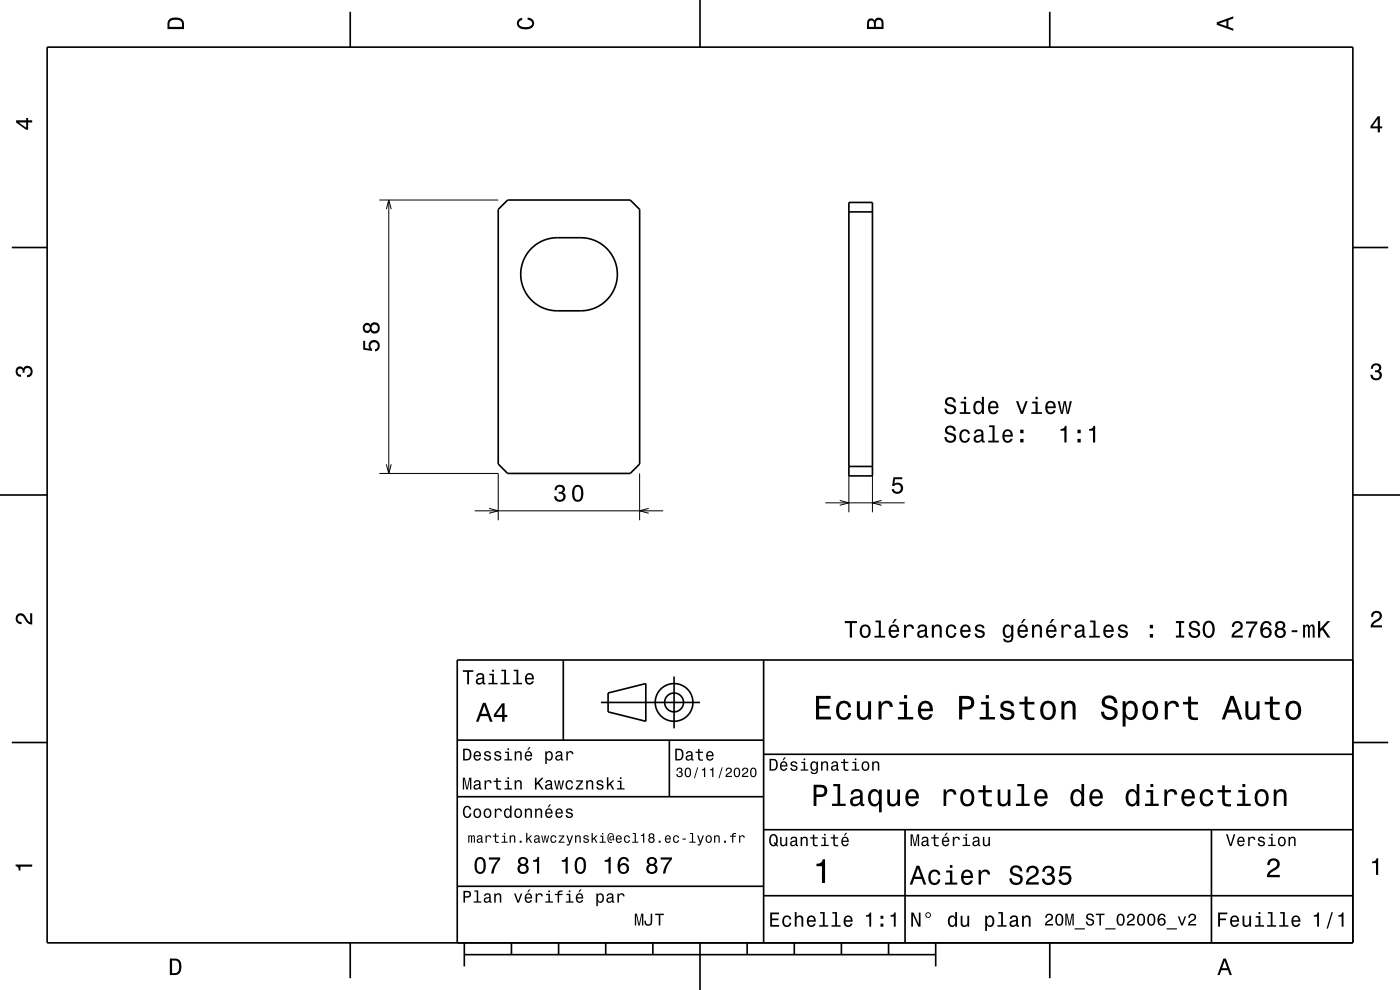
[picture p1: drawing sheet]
<svg xmlns="http://www.w3.org/2000/svg" width="297mm" height="210mm" viewBox="0 0 297 210" stroke-linecap="round" stroke-linejoin="round" font-family="sans-serif">
<g fill="none" stroke="#000" stroke-width=".21">
<path d="M80.5 42.4h25.2M82 44.4l.5-2 .5 2M82.5 42.4v58M82 98.5l.5 1.9 .5-1.9M80.5 100.4h25.2v10M100.7 108.4h40M103.8 107.8l1.9 .6-1.9 .5M135.7 100.4v10M137.6 107.8l-1.9 .6 1.9 .5M175.1 106.7h16.8M178.1 106.1l2 .6-2 .5M180.1 100.9v7.8"/>
<path d="M185.1 100.9v7.8M187 106.1l-1.9 .6 1.9 .5"/>
</g>
<g fill="none" stroke="#000" stroke-width=".35">
<path d="M10 10h277v190h-277zM74.3 2.5v7.5M148.5 0v10M222.7 2.5v7.5M2.5 52.5h7.5M107.7 42.4h26l2 2v54l-2 2h-26l-2-2v-54zM112.8 52.6a7.8 7.8 0 0 1 5.4-2.2h5a7.8 7.8 0 0 1 7.8 7.8 7.8 7.8 0 0 1-7.8 7.7h-5a7.8 7.8 0 0 1-7.2-4.8 7.8 7.8 0 0 1 1.8-8.5zM180.1 42.9h5v58h-5zM180.1 44.9h5M287 52.5h7.5M180.1 98.9h5M0 105h10"/>
<path d="M287 105h10M119.5 140v17M162 140v60M287 140h-190v60M2.5 157.5h7.5M97 157h65M127.5 149h21M129 147l8-2v8l-8-2zM142 157v12M143 143.5v11M287 157.5h7.5M97 169h65"/>
<path d="M162 176h125M162 160h125M192 176v24M257 176v24M97 188h65M162 190h125M74.3 200v7.5M98.5 202.5h100M98.5 200v5M108.5 200v2.5M118.5 200v2.5M128.5 200v2.5"/>
<path d="M138.5 200v2.5M148.5 200v10M158.5 200v2.5M168.5 200v2.5M178.5 200v2.5M188.5 200v2.5M198.5 200v5M222.7 200v7.5"/>
<circle cx="143" cy="149" r="2"/>
<circle cx="143" cy="149" r="4"/>
</g>
<g fill="#000">
<path d="M36 4a2.18 2.18 0 0 0-.5 2.2h3.5v-1.2a1.43 1.43 0 0 0-1.7-1.3zM36.3 4.4a2.15 2.15 0 0 1 2.2 .3l.1 1h-2.6v-1z" fill-rule="evenodd"/>
<path d="M109.9 4.2l.9-.4v.4a.7 .7 0 0 0-.7 .5 .7 .7 0 0 0 .3 .8 1.7 1.7 0 0 0 2.5-.5 .9 .9 0 0 0-1-.8v-.5a1.24 1.24 0 0 1 1.4 1.1 1.24 1.24 0 0 1-1 1.4 2.22 2.22 0 0 1-2.5-.7l-.2-.5z" fill-rule="evenodd"/>
<path d="M184.2 4.2l-.3 .7v1.3h3.5v-1.3a.98 .98 0 0 0-.7-1.1 .98 .98 0 0 0-1.2 .6 .84 .84 0 0 0-1.3-.2zM184.5 4.5a.54 .54 0 0 1 .6-.1 .54 .54 0 0 1 .3 .6v.7h-1zM185.9 4.4a.62 .62 0 0 1 .8-.1 .62 .62 0 0 1 .3 .6v.8h-1.2z" fill-rule="evenodd"/>
<path d="M258.1 4.7v.6l3.5 1.2v-.4l-1-.4v-1.4l1-.4v-.4zM258.6 5l1.6-.5v1z" fill-rule="evenodd"/>
<path d="M3.4 25.5v.5l2.1 1.5h.5v-1.5h.8v-.5h-.8v-.5h-.4v.5zM4 26h1.6v1.1z" fill-rule="evenodd"/>
<path d="M292.3 24.7l-1.6 2.1v.4h1.6v.9h.4v-.9h.5v-.4h-.5v-2.1zM292.3 25.2v1.6h-1.1z" fill-rule="evenodd"/>
<path d="M77.1 72.3v1.9l1.8 .2v-.4a.8 .8 0 0 1-.2-1.2 .8 .8 0 0 1 1.2 .1 .8 .8 0 0 1-.3 1.2v.4a1.21 1.21 0 0 0 1-1.5 1.21 1.21 0 0 0-1.6-.8 1.21 1.21 0 0 0-.6 1.8l-.9-.2v-1.5zM77.2 68.8a1.05 1.05 0 0 0-.2 1.3 1.05 1.05 0 0 0 1.3 .4l.3-.3a1.11 1.11 0 0 0 1.5 .4 1.11 1.11 0 0 0 .4-1.6 1.03 1.03 0 0 0-.9-.6 1.03 1.03 0 0 0-1 .5l-.1-.2a.85 .85 0 0 0-1.3 .1zM78.8 69.6a.71 .71 0 0 1 1.4 0 .71 .71 0 0 1-1.4 0zM77.3 69.6a.6 .6 0 0 1 1.2 0 .6 .6 0 0 1-1.2 0z" fill-rule="evenodd"/>
<path d="M291.1 77.4a1.08 1.08 0 0 1 1.4-.2 1.08 1.08 0 0 1 .4 1.2l-.3 .3a1.06 1.06 0 0 1 .5 1.3 1.06 1.06 0 0 1-1.2 .7 1.1 1.1 0 0 1-1.2-1.2h.5a.71 .71 0 0 0 1 .8 .71 .71 0 0 0 .1-1.3h-.6v-.4a.61 .61 0 0 0 .8-.3 .61 .61 0 0 0-.2-.8 .61 .61 0 0 0-.9 .2l-.1 .5h-.5z" fill-rule="evenodd"/>
<path d="M3.6 78a.86 .86 0 0 1 1.4 .2 1.06 1.06 0 0 1 1.2-.6 1.06 1.06 0 0 1 .7 1.2 1.1 1.1 0 0 1-1.2 1.2v-.4a.71 .71 0 0 0 .8-1 .71 .71 0 0 0-1.3-.1v.6h-.4a.61 .61 0 0 0-.3-.8 .61 .61 0 0 0-.8 .2 .61 .61 0 0 0 .2 .8l.6 .2v.4a1.15 1.15 0 0 1-1.2-.6 1.15 1.15 0 0 1 .3-1.3z" fill-rule="evenodd"/>
<path d="M200.8 84.5a.96 .96 0 0 0-.3 1.1 .96 .96 0 0 0 .9 .6 .77 .77 0 0 1 .9 .9 .83 .83 0 0 1-.9 .3 .83 .83 0 0 1-.6-.8h-.5a1.21 1.21 0 0 0 1.5 1.3 1.21 1.21 0 0 0 .8-1.8l-.8-.3a.71 .71 0 0 1-.9-.6 .7 .7 0 0 1 .8-.6 .7 .7 0 0 1 .6 .7h.5a1.16 1.16 0 0 0-.8-1.1 1.16 1.16 0 0 0-1.2 .3zM203.8 85.2v.4h.7v1.8h-.9v.4h2.3v-.4h-1v-2.2zM204.5 84.2v.5h.5v-.5zM206.8 85.4a1.57 1.57 0 0 0 .7 2.5l.5-.1 .3-.4v.4h.4v-3.6h-.4v1.3a.89 .89 0 0 0-1.5-.1zM207.1 85.7a.62 .62 0 0 1 .7-.3 .62 .62 0 0 1 .4 .6 1.12 1.12 0 0 1-.6 1.5 1.19 1.19 0 0 1-.5-1.8zM209.9 85.4a1.55 1.55 0 0 0 .8 2.5 1.07 1.07 0 0 0 1.1-.9h-.5l-.2 .4-.4 .1a.76 .76 0 0 1-.6-.9h1.7a1.17 1.17 0 0 0-.5-1.4 1.17 1.17 0 0 0-1.4 .2zM210.2 85.6a.66 .66 0 0 1 .8-.1 .66 .66 0 0 1 .4 .7h-1.3zM215.5 85.1l1 2.7h.5l1-2.7h-.5l-.7 2.2-.8-2.2zM219 85.2v.4h.7v1.8h-.9v.4h2.2v-.4h-.9v-2.2zM219.7 84.2v.5h.4v-.5zM222 85.4a1.54 1.54 0 0 0 .8 2.5 1.06 1.06 0 0 0 1.1-.9h-.4l-.2 .4-.4 .1a.76 .76 0 0 1-.7-.9h1.8a1.16 1.16 0 0 0-.5-1.4 1.16 1.16 0 0 0-1.5 .2zM222.4 85.6a.66 .66 0 0 1 .8-.1 .66 .66 0 0 1 .3 .7h-1.3zM224.4 85.1l.7 2.7h.4l.4-2.3 .4 2.3h.4l.7-2.7h-.4l-.5 2.3-.4-2.3h-.4l-.4 2.3-.5-2.3z" fill-rule="evenodd"/>
<path d="M200.8 90.5a.96 .96 0 0 0-.3 1.1 .96 .96 0 0 0 .9 .6 .77 .77 0 0 1 .9 1 .83 .83 0 0 1-.9 .3 .83 .83 0 0 1-.6-.8h-.5a1.21 1.21 0 0 0 1.5 1.3 1.21 1.21 0 0 0 .8-1.8l-.8-.4a.71 .71 0 0 1-.9-.6 .7 .7 0 0 1 .8-.5 .7 .7 0 0 1 .6 .7h.5a1.16 1.16 0 0 0-.8-1.1 1.16 1.16 0 0 0-1.2 .2zM203.8 91.4a1.53 1.53 0 0 0 .9 2.5 1.06 1.06 0 0 0 1.1-1h-.5a.67 .67 0 0 1-.6 .7 .67 .67 0 0 1-.7-.6 1.12 1.12 0 0 1 .7-1.6 .6 .6 0 0 1 .6 .6h.5a1.09 1.09 0 0 0-.8-.9 1.09 1.09 0 0 0-1.2 .3zM206.9 91.3l-.2 .6h.4a.55 .55 0 0 1 .6-.5 .55 .55 0 0 1 .4 .8h-.2a1 1 0 0 0-1 .2 1 1 0 0 0-.3 1.1 .93 .93 0 0 0 1.6 0l.1 .3 .6 .1v-.4h-.2l-.1-.2v-1.4a1.02 1.02 0 0 0-.6-.9 1.02 1.02 0 0 0-1.1 .3zM207.1 92.8l1.1-.3a.77 .77 0 0 1-.2 .8 .77 .77 0 0 1-.9 .1l-.1-.3zM209.8 90.2v.4h.7v2.9h-.9v.4h2.3v-.4h-.9v-3.3zM212.9 91.4a1.54 1.54 0 0 0 .8 2.5 1.06 1.06 0 0 0 1.1-.8h-.4l-.2 .3-.4 .1a.76 .76 0 0 1-.7-.9h1.8a1.16 1.16 0 0 0-.5-1.3 1.16 1.16 0 0 0-1.5 .1zM213.3 91.6a.66 .66 0 0 1 .8-.1 .66 .66 0 0 1 .3 .8h-1.3zM216.4 93.1v.8h.7v-.8zM216.4 91.1v.8h.7v-.8z" fill-rule="evenodd"/>
<path d="M225 91v.4h.8v2.5h.5v-3.6h-.4a.78 .78 0 0 1-.9 .7zM228.6 93.1v.8h.7v-.8zM228.6 91.1v.8h.7v-.8zM231.1 91v.4h.8v2.5h.4v-3.6h-.3a.77 .77 0 0 1-.9 .7z" fill-rule="evenodd"/>
<path d="M117.9 103.1l-.3 .9h.5a.62 .62 0 0 1 .3-.8 .62 .62 0 0 1 .8 .3 .62 .62 0 0 1-.2 .8h-.5v.4a.72 .72 0 0 1 1 .5 .72 .72 0 0 1-.5 .9 .72 .72 0 0 1-.9-.5l-.1-.3h-.4a1.18 1.18 0 0 0 1.5 1.1 1.18 1.18 0 0 0 .6-1.8l-.3-.1a.9 .9 0 0 0 .4-1.1 .9 .9 0 0 0-1.1-.6zM121.7 103.3a2.68 2.68 0 0 0 .3 3 1.14 1.14 0 0 0 1.7-.9 2.31 2.31 0 0 0-.6-2.5l-.5-.1-.6 .1zM122.2 103.3h.7a2.37 2.37 0 0 1 0 2.7h-.7a2.38 2.38 0 0 1 0-2.7z" fill-rule="evenodd"/>
<path d="M189.5 101.2h1.9v.5h-1.5l-.2 .9a1.21 1.21 0 0 1 1.8 .6 1.21 1.21 0 0 1-.8 1.6 1.21 1.21 0 0 1-1.5-1h.4a.79 .79 0 0 0 1.1 .5 .79 .79 0 0 0 .4-1.1 .79 .79 0 0 0-1.1-.3l-.3 .2h-.4z" fill-rule="evenodd"/>
<path d="M3.6 130.4a1.22 1.22 0 0 1 2 .7l.4 .6 .4 .3v-1.9h.4v2.4a1.8 1.8 0 0 1-1.7-1.4 .71 .71 0 0 0-.9-.5 .71 .71 0 0 0-.5 .8 .71 .71 0 0 0 .9 .5v.5a1.18 1.18 0 0 1-1.2-.7 1.18 1.18 0 0 1 .2-1.3z" fill-rule="evenodd"/>
<path d="M179.2 131.7v.5h1.1v3h.4v-3h1.1v-.5zM182.7 132.8a1.53 1.53 0 0 0 .8 2.5 1.48 1.48 0 0 0 1.2-1.4 1.48 1.48 0 0 0-1.2-1.5l-.4 .1zM183 133.1a.67 .67 0 0 1 .7-.2 .67 .67 0 0 1 .5 .5 1.11 1.11 0 0 1-.7 1.6 1.17 1.17 0 0 1-.5-1.9zM185.7 131.6v.4h.7v2.9h-.9v.3h2.3v-.3h-.9v-3.3zM189.8 131.3l-.5 .9h.3l.7-.9zM188.8 132.8a1.54 1.54 0 0 0 .8 2.5 1.06 1.06 0 0 0 1.1-.8h-.4l-.3 .3-.3 .1a.76 .76 0 0 1-.7-.9h1.7a1.17 1.17 0 0 0-.4-1.3 1.17 1.17 0 0 0-1.5 .1zM189.2 133a.66 .66 0 0 1 .8-.1 .66 .66 0 0 1 .3 .7h-1.3zM191.8 132.5v2.7h.4v-1.5a.67 .67 0 0 1 .4-.8 .67 .67 0 0 1 .8 .2v.3h.5a.89 .89 0 0 0-.7-.9 .89 .89 0 0 0-1 .5v-.5zM194.9 132.7l-.2 .6h.4a.55 .55 0 0 1 .6-.5 .55 .55 0 0 1 .4 .8h-.2a1 1 0 0 0-1 .2 1 1 0 0 0-.3 1.1 .94 .94 0 0 0 1.7 0l.1 .3 .5 .1v-.4h-.2l-.1-.2v-1.4a1.02 1.02 0 0 0-.6-.9 1.02 1.02 0 0 0-1.1 .3zM195.1 134.2l1.1-.3a.77 .77 0 0 1-.2 .8 .77 .77 0 0 1-.9 .1l-.1-.3zM197.7 132.5v2.7h.4v-1.5a.64 .64 0 0 1 .4-.8 .64 .64 0 0 1 .8 .4v1.9h.5v-1.7a.89 .89 0 0 0-.6-1 .89 .89 0 0 0-1.1 .5v-.5zM200.9 132.8a1.53 1.53 0 0 0 .9 2.5 1.06 1.06 0 0 0 1.1-1h-.4a.67 .67 0 0 1-.7 .7 .67 .67 0 0 1-.7-.6 1.12 1.12 0 0 1 .7-1.6 .6 .6 0 0 1 .6 .6h.5a1.09 1.09 0 0 0-.8-.9 1.09 1.09 0 0 0-1.2 .3zM204 132.8a1.54 1.54 0 0 0 .8 2.5 1.06 1.06 0 0 0 1.1-.8h-.5l-.2 .3-.4 .1a.76 .76 0 0 1-.7-.9h1.8a1.17 1.17 0 0 0-.5-1.3 1.17 1.17 0 0 0-1.4 .1zM204.3 133a.66 .66 0 0 1 .8-.1 .66 .66 0 0 1 .4 .7h-1.4zM207.1 132.7a.75 .75 0 0 0-.2 .8 .75 .75 0 0 0 .7 .5l.9 .4a.63 .63 0 0 1-.7 .6 .63 .63 0 0 1-.6-.6h-.4a1.07 1.07 0 0 0 1.2 .9 1.07 1.07 0 0 0 .9-1.2l-.4-.3-1.1-.3a.54 .54 0 0 1 .4-.7 .54 .54 0 0 1 .6 .5h.5a1.03 1.03 0 0 0-.7-.9 1.03 1.03 0 0 0-1.1 .3zM213 132.8a1.57 1.57 0 0 0 .8 2.5l.4-.1 .3-.4a.73 .73 0 0 1-.3 1 .73 .73 0 0 1-1-.3h-.4a1.1 1.1 0 0 0 1.3 .8 1.1 1.1 0 0 0 .9-1.2v-2.6h-.5v.5l-.3-.4a.89 .89 0 0 0-1.2 .2zM213.3 133.1a.63 .63 0 0 1 .7-.2 .63 .63 0 0 1 .5 .5 1.1 1.1 0 0 1-.7 1.5 1.19 1.19 0 0 1-.5-1.8zM217.1 131.3l-.5 .9h.3l.7-.9zM216.1 132.8a1.54 1.54 0 0 0 .8 2.5 1.06 1.06 0 0 0 1.1-.8h-.4l-.2 .3-.4 .1a.76 .76 0 0 1-.7-.9h1.8a1.16 1.16 0 0 0-.5-1.3 1.16 1.16 0 0 0-1.5 .1zM216.5 133a.66 .66 0 0 1 .8-.1 .66 .66 0 0 1 .3 .7h-1.3zM218.9 132.5v2.7h.5v-1.5a.63 .63 0 0 1 .4-.8 .63 .63 0 0 1 .8 .4v1.9h.4v-1.7a.89 .89 0 0 0-.6-1 .89 .89 0 0 0-1 .5v-.5zM223.2 131.3l-.5 .9h.3l.7-.9zM222.2 132.8a1.54 1.54 0 0 0 .8 2.5 1.06 1.06 0 0 0 1.1-.8h-.4l-.3 .3-.3 .1a.76 .76 0 0 1-.7-.9h1.7a1.17 1.17 0 0 0-.5-1.3 1.17 1.17 0 0 0-1.4 .1zM222.6 133a.66 .66 0 0 1 .7-.1 .66 .66 0 0 1 .4 .7h-1.3zM225.2 132.5v2.7h.4v-1.5a.66 .66 0 0 1 .4-.8 .66 .66 0 0 1 .8 .2v.3h.5a.89 .89 0 0 0-.7-.9 .89 .89 0 0 0-1 .5v-.5zM228.3 132.7l-.2 .6h.4a.55 .55 0 0 1 .6-.5 .55 .55 0 0 1 .4 .8h-.2a1.14 1.14 0 0 0-1.3 .9 .73 .73 0 0 0 .8 .8l.4-.1 .5-.3 .1 .3 .5 .1v-.4h-.2l-.1-1.6a1.02 1.02 0 0 0-.6-.9 1.02 1.02 0 0 0-1.1 .3zM228.5 134.2l1.1-.3a.77 .77 0 0 1-.2 .8 .77 .77 0 0 1-.9 .1l-.1-.3zM231.3 131.6v.4h.7v2.9h-.9v.3h2.2v-.3h-.9v-3.3zM234.4 132.8a1.54 1.54 0 0 0 .7 2.5 1.06 1.06 0 0 0 1.1-.8h-.4l-.2 .3-.4 .1a.76 .76 0 0 1-.7-.9h1.8a1.16 1.16 0 0 0-.5-1.3 1.16 1.16 0 0 0-1.4 .1zM234.7 133a.66 .66 0 0 1 .8-.1 .66 .66 0 0 1 .3 .7h-1.3zM237.4 132.7a.75 .75 0 0 0-.2 .8 .75 .75 0 0 0 .7 .5l.9 .4a.63 .63 0 0 1-.6 .6 .63 .63 0 0 1-.7-.6h-.4a1.07 1.07 0 0 0 1.2 .9 1.07 1.07 0 0 0 .9-1.2l-.4-.3-1.1-.3a.54 .54 0 0 1 .4-.7 .54 .54 0 0 1 .7 .5h.4a1.03 1.03 0 0 0-.7-.9 1.03 1.03 0 0 0-1.1 .3zM243.9 134.5v.7h.7v-.7zM243.9 132.5v.8h.7v-.8zM249.5 131.7v.5h.6v2.6h-.6v.4h1.7v-.4h-.6v-2.6h.6v-.5zM252.5 131.9a.96 .96 0 0 0-.2 1.1 .96 .96 0 0 0 .9 .6 .77 .77 0 0 1 .9 1 .84 .84 0 0 1-.9 .3 .84 .84 0 0 1-.6-.8h-.5a1.21 1.21 0 0 0 1.5 1.3 1.21 1.21 0 0 0 .7-1.8l-1.2-.5a.58 .58 0 0 1-.3-.8 .58 .58 0 0 1 .8-.2l.3 .2 .2 .5h.4a1.16 1.16 0 0 0-.7-1.1 1.16 1.16 0 0 0-1.3 .2zM255.5 132.1a2.54 2.54 0 0 0 .4 3.1 1.21 1.21 0 0 0 1.7-.9 1.93 1.93 0 0 0-.9-2.6l-.8 .1zM256.1 132.2l.3-.1a1.7 1.7 0 0 1 .3 2.7l-.3 .1a1.68 1.68 0 0 1-.3-2.7zM261.7 132l-.4 1h.5a.7 .7 0 0 1 .5-.9 .7 .7 0 0 1 .9 .6 .7 .7 0 0 1-.5 .8 1.81 1.81 0 0 0-1.4 1.7h2.4v-.4h-1.9a2.23 2.23 0 0 1 1.4-1.1 1.13 1.13 0 0 0 .1-1.7 1.13 1.13 0 0 0-1.6 0zM264.3 131.8v.5h2a5.2 5.2 0 0 0-1.5 2.9h.5a5.2 5.2 0 0 1 1.4-3v-.4zM267.9 132a2.4 2.4 0 0 0 .2 3.2 1.16 1.16 0 0 0 1.5-.3 1.16 1.16 0 0 0-.2-1.5 1.16 1.16 0 0 0-1.6 0 1.03 1.03 0 0 1 .9-1.3 .58 .58 0 0 1 .6 .6h.5a1.11 1.11 0 0 0-.8-.9 1.11 1.11 0 0 0-1.1 .2zM267.8 134.2a.75 .75 0 0 1 1.5 0 .75 .75 0 0 1-1.5 0zM270.8 132a.83 .83 0 0 0 .2 1.4 1.11 1.11 0 0 0-.5 1.5 1.11 1.11 0 0 0 1.6 .4 1.03 1.03 0 0 0 .7-.9 1.03 1.03 0 0 0-.6-1 .88 .88 0 0 0 .4-1.1 .88 .88 0 0 0-1-.6zM270.9 134.3a.71 .71 0 0 1 1.4 0 .71 .71 0 0 1-1.4 0zM271 132.7a.6 .6 0 0 1 1.2 0 .6 .6 0 0 1-1.2 0zM274 133.7v.4h1.2v-.4zM276.4 132.5v2.7h.5v-2l.3-.4 .3 .3v2.1h.4v-1.8a.5 .5 0 0 1 .3-.6l.2 .1 .1 .4v1.9h.4v-1.8a.69 .69 0 0 0-.5-1l-.6 .4-.2-.3-.3-.1-.5 .4v-.3zM279.6 131.7v3.5h.5v-1.2l.4-.4 1.2 1.6h.5l-1.4-2 1.4-1.5h-.6l-1.5 1.7v-1.7z" fill-rule="evenodd"/>
<path d="M291.2 129.9a1.18 1.18 0 0 1 1.9 .3 1.18 1.18 0 0 1-1 1.7l-.5 .3-.3 .5h1.9v.4h-2.4a1.8 1.8 0 0 1 1.4-1.8 .71 .71 0 0 0 .5-.8 .71 .71 0 0 0-.9-.5 .71 .71 0 0 0-.5 .8h-.4z" fill-rule="evenodd"/>
<path d="M98.2 158.8v2.5h.9a1.37 1.37 0 0 0 .7-2.2 1.56 1.56 0 0 0-1.6-.3zM98.6 159.1a.98 .98 0 0 1 1.1 .7 .98 .98 0 0 1-.6 1.2h-.5zM100.7 159.6a1.04 1.04 0 0 0-.2 1.2 1.04 1.04 0 0 0 1 .5l.5-.5h-.3l-.4 .3a.54 .54 0 0 1-.5-.7h1.3a.83 .83 0 0 0-.4-.9 .83 .83 0 0 0-1 .1zM100.9 159.7l.2-.1a.47 .47 0 0 1 .5 .1 .47 .47 0 0 1 .1 .5h-.9zM102.9 159.5l-.2 .1a.69 .69 0 0 0 .9 .9l.2 .1a.43 .43 0 0 1-.4 .5 .43 .43 0 0 1-.4-.4h-.3a.74 .74 0 0 0 .9 .7 .74 .74 0 0 0 .5-1l-1-.4a.38 .38 0 0 1 .3-.5 .38 .38 0 0 1 .4 .4h.3a.78 .78 0 0 0-1.2-.4zM105.1 159.5l-.2 .1a.69 .69 0 0 0 .9 .9l.2 .1a.43 .43 0 0 1-.4 .5 .43 .43 0 0 1-.5-.4h-.3a.74 .74 0 0 0 .9 .7 .74 .74 0 0 0 .5-1l-.9-.4a.38 .38 0 0 1 .3-.5 .38 .38 0 0 1 .4 .4h.3a.77 .77 0 0 0-1.2-.4zM107.2 159.4v.3h.5v1.3h-.7v.3h1.6v-.3h-.6v-1.6zM107.7 158.7v.4h.3v-.4zM109.2 159.4v1.9h.3v-1.1a.45 .45 0 0 1 .4-.6 .45 .45 0 0 1 .5 .5v1.2h.3v-1.3a.63 .63 0 0 0-.5-.7 .63 .63 0 0 0-.7 .4v-.3zM112.2 158.5l-.4 .6h.3l.5-.6zM111.5 159.6a1.04 1.04 0 0 0-.2 1.2 1.04 1.04 0 0 0 1.1 .5l.5-.5h-.3l-.5 .3a.54 .54 0 0 1-.5-.7h1.3a.83 .83 0 0 0-.4-.9 .83 .83 0 0 0-1 .1zM111.8 159.7l.1-.1a.48 .48 0 0 1 .5 .1 .48 .48 0 0 1 .2 .5h-1zM115.7 159.4v2.7h.3v-1.1a.66 .66 0 0 0 .7 .4 .66 .66 0 0 0 .5-.6 .91 .91 0 0 0 0-1.1 .91 .91 0 0 0-1-.3l-.2 .3v-.3zM116.1 159.8a.45 .45 0 0 1 .5-.2 .45 .45 0 0 1 .3 .4 .65 .65 0 0 1 .1 .8 .65 .65 0 0 1-.7 .2 .98 .98 0 0 1-.2-1.2zM118.1 159.5l-.2 .4h.3a.39 .39 0 0 1 .4-.3 .39 .39 0 0 1 .3 .5h-.1a.65 .65 0 0 0-1 .4 .65 .65 0 0 0 .6 .9l.6-.3 .1 .2h.4v-.2l-.2-.1v-1.1a.72 .72 0 0 0-.5-.6 .72 .72 0 0 0-.7 .2zM118.2 160.6l.8-.3a.55 .55 0 0 1-.2 .7 .55 .55 0 0 1-.6 0zM120.1 159.4v1.9h.4v-1.1a.47 .47 0 0 1 .2-.6 .47 .47 0 0 1 .6 .2v.2h.4a.64 .64 0 0 0-.5-.7 .64 .64 0 0 0-.8 .4v-.3z" fill-rule="evenodd"/>
<path d="M98.2 142.2v.3h.9v2.7h.4v-2.7h.9v-.3zM101.3 143l-.3 .5h.4a.47 .47 0 0 1 .5-.4 .47 .47 0 0 1 .4 .6l-.2 .1a.84 .84 0 0 0-1 .2 .84 .84 0 0 0 0 1.1 .9 .9 0 0 0 1.3-.2l.1 .2 .5 .1v-.3l-.3-.1v-1.3a.87 .87 0 0 0-.6-.7 .87 .87 0 0 0-.8 .2zM101.4 144.3l.9-.3a.66 .66 0 0 1-.1 .7 .66 .66 0 0 1-.8 .1zM103.8 142.9v.3h.6v1.6h-.8v.4h2v-.4h-.8v-1.9zM104.4 142.1v.4h.4v-.4zM106.4 142.1v.3h.6v2.4h-.8v.4h1.9v-.4h-.7v-2.7zM109 142.1v.3h.6v2.4h-.8v.4h1.9v-.4h-.7v-2.7zM111.6 143.1a1.32 1.32 0 0 0 .7 2.1 .9 .9 0 0 0 .9-.7h-.3l-.2 .3-.4 .1a.65 .65 0 0 1-.6-.8h1.6a1 1 0 0 0-.4-1.2 1 1 0 0 0-1.3 .2zM111.9 143.3a.57 .57 0 0 1 .7-.1 .57 .57 0 0 1 .3 .6h-1.2z" fill-rule="evenodd"/>
<path d="M102.4 149.1l-1.4 4h.5l.4-1.2h1.6l.4 1.2h.6l-1.5-4zM102.7 149.7l.7 1.7h-1.3zM106.5 149.2l-1.7 2.4v.5h1.7v1h.5v-1h.6v-.5h-.6v-2.4zM106.5 149.9v1.7h-1.3z" fill-rule="evenodd"/>
<path d="M143.2 158.8v2.5h.9a1.37 1.37 0 0 0 .7-2.2 1.56 1.56 0 0 0-1.6-.3zM143.6 159.1a.98 .98 0 0 1 1.1 .7 .98 .98 0 0 1-.6 1.2h-.5zM145.7 159.5l-.2 .4h.3a.39 .39 0 0 1 .5-.3 .39 .39 0 0 1 .3 .5h-.2a.65 .65 0 0 0-.9 .4 .65 .65 0 0 0 .5 .9l.7-.3v.2h.4v-.2l-.1-.1-.1-1.1a.73 .73 0 0 0-.4-.6 .73 .73 0 0 0-.8 .2zM145.8 160.6l.8-.3a.55 .55 0 0 1-.1 .7 .55 .55 0 0 1-.7 0zM148.1 158.9v.5h-.5v.3h.5v1.3a.75 .75 0 0 0 1 .4v-.3a.48 .48 0 0 1-.7-.3v-1.1h.7v-.3h-.7v-.5zM150 159.6a1.04 1.04 0 0 0-.2 1.2 1.04 1.04 0 0 0 1.1 .5l.5-.5h-.4l-.4 .3a.54 .54 0 0 1-.5-.7h1.3a.83 .83 0 0 0-.4-.9 .83 .83 0 0 0-1 .1zM150.3 159.7l.1-.1a.48 .48 0 0 1 .5 .1 .48 .48 0 0 1 .2 .5h-1z" fill-rule="evenodd"/>
<path d="M173.1 147.6v5h3.2v-.6h-2.5v-1.7h2.2v-.6h-2.2v-1.5h2.4v-.6zM177.8 149.2a2.59 2.59 0 0 0 .5 3.4 1.58 1.58 0 0 0 2.3-1.4h-.6a.95 .95 0 0 1-.9 1 .95 .95 0 0 1-1-.9 1.59 1.59 0 0 1 .9-2.1 .85 .85 0 0 1 .9 .8h.7a1.56 1.56 0 0 0-1.1-1.3 1.56 1.56 0 0 0-1.7 .5zM181.8 148.8v2.5a1.27 1.27 0 0 0 .9 1.4 1.27 1.27 0 0 0 1.5-.7v.6h.6v-3.8h-.6v2.2a.92 .92 0 0 1-.6 1.1 .92 .92 0 0 1-1.2-.4v-2.9zM186.4 148.8v3.8h.6v-2.2a.95 .95 0 0 1 .5-1.1 .95 .95 0 0 1 1.2 .3l.1 .4h.6a1.28 1.28 0 0 0-1-1.4 1.28 1.28 0 0 0-1.4 .8v-.6zM190.8 148.9v.5h1v2.7h-1.3v.5h3.2v-.5h-1.3v-3.2zM191.8 147.4v.8h.6v-.8zM195.1 149.2a2.62 2.62 0 0 0 .5 3.4 1.57 1.57 0 0 0 2.2-1.1h-.6l-.3 .5-.5 .2a1.08 1.08 0 0 1-1-1.3h2.5a1.66 1.66 0 0 0-.7-2 1.66 1.66 0 0 0-2.1 .3zM195.6 149.5a.94 .94 0 0 1 1.2-.2 .94 .94 0 0 1 .5 1h-1.9zM203.5 147.6v5h.6v-2.1h.8a1.47 1.47 0 0 0 1.8-1.2 1.47 1.47 0 0 0-1.5-1.7zM204.1 148.2a1.6 1.6 0 0 1 1.8 .5 .86 .86 0 0 1 0 .9 .86 .86 0 0 1-.9 .3h-.9zM208.1 148.9v.5h1v2.7h-1.3v.5h3.3v-.5h-1.3v-3.2zM209.1 147.4v.8h.7v-.8zM212.6 148.9a1.08 1.08 0 0 0-.3 1.2 1.08 1.08 0 0 0 1 .7l1.1 .4a.57 .57 0 0 1 .2 .6 .57 .57 0 0 1-.5 .4 .96 .96 0 0 1-1.4-.8h-.6a1.6 1.6 0 0 0 1.3 1.4 1.6 1.6 0 0 0 1.7-.8 1.13 1.13 0 0 0-1-1.6l-1.1-.3-.2-.4a.87 .87 0 0 1 .9-.5 .87 .87 0 0 1 .8 .6h.6a1.41 1.41 0 0 0-2.1-1.1zM217.4 147.8v1.1h-1.1v.5h1.1v2.6l.2 .4 .4 .3h1.4v-.5a.97 .97 0 0 1-1.4-.5v-2.3h1.4v-.5h-1.4v-1.1zM221.1 149.2a2.56 2.56 0 0 0 .5 3.4 1.72 1.72 0 0 0 1.8-.2 1.72 1.72 0 0 0 .6-1.7 1.7 1.7 0 0 0-.9-1.9 1.7 1.7 0 0 0-2 .4zM221.6 149.6a.96 .96 0 0 1 1-.4 .96 .96 0 0 1 .7 .8 1.59 1.59 0 0 1-1 2.2 1.19 1.19 0 0 1-1-1.5zM225.2 148.8v3.8h.6v-2.2a.97 .97 0 0 1 .5-1.1 .97 .97 0 0 1 1.1 .2l.1 .7v2.4h.7v-2.5a1.27 1.27 0 0 0-.9-1.4 1.27 1.27 0 0 0-1.5 .6v-.5zM234.1 147.9a1.38 1.38 0 0 0-.3 1.5 1.38 1.38 0 0 0 1.3 .9 1.25 1.25 0 0 1 1.4 .9 1.15 1.15 0 0 1-1.3 .9 1.15 1.15 0 0 1-1-1.1h-.7a1.8 1.8 0 0 0 1.7 1.8 1.8 1.8 0 0 0 1.9-1.6 1.46 1.46 0 0 0-1.5-1.4l-.6-.2a.83 .83 0 0 1-.5-1.1 .83 .83 0 0 1 1.2-.3l.5 .5 .1 .4h.7a1.67 1.67 0 0 0-1-1.6 1.67 1.67 0 0 0-1.9 .4zM238.2 148.8v5.3h.6v-2.1a1.32 1.32 0 0 0 1.4 .7 1.32 1.32 0 0 0 1.1-1.1 2.43 2.43 0 0 0-.8-2.8 1.21 1.21 0 0 0-1.7 .5v-.5zM239.1 149.6a.9 .9 0 0 1 .9-.4 .9 .9 0 0 1 .7 .8 1.61 1.61 0 0 1-.9 2.2 1.18 1.18 0 0 1-1-1.5zM242.8 149.2a2.56 2.56 0 0 0 .5 3.4 1.72 1.72 0 0 0 1.8-.2 1.72 1.72 0 0 0 .6-1.7 1.7 1.7 0 0 0-.9-1.9 1.7 1.7 0 0 0-2 .4zM243.3 149.6a.96 .96 0 0 1 1-.4 .96 .96 0 0 1 .7 .8 1.59 1.59 0 0 1-1 2.2 1.19 1.19 0 0 1-1-1.5zM247.1 148.8v3.8h.6v-2.2a.95 .95 0 0 1 .5-1.1 .95 .95 0 0 1 1.2 .3l.1 .4h.6a1.28 1.28 0 0 0-1-1.4 1.28 1.28 0 0 0-1.4 .8v-.6zM252 147.8v1.1h-1v.5h1l.1 2.6 .2 .4 .4 .3h1.4v-.5a.97 .97 0 0 1-1.4-.5v-2.3h1.4v-.5h-1.4v-1.1zM261 147.6l-1.8 5h.6l.6-1.4h2l.5 1.4h.7l-1.9-5zM261.4 148.3l.7 2.2h-1.5zM264.2 148.8v2.5a1.27 1.27 0 0 0 .9 1.4 1.27 1.27 0 0 0 1.5-.7v.6h.6v-3.8h-.6v2.2a.92 .92 0 0 1-.6 1.1 .92 .92 0 0 1-1.1-.4l-.1-2.9zM269.4 147.8v1.1h-1.1v.5h1.1v2.6l.2 .4 .4 .3 .7 .1 .8-.1v-.5a.97 .97 0 0 1-1.4-.5l-.1-2.3h1.5v-.5h-1.5v-1.1zM273.1 149.2a2.56 2.56 0 0 0 .6 3.4 1.72 1.72 0 0 0 1.8-.2 1.72 1.72 0 0 0 .6-1.7 1.7 1.7 0 0 0-.9-1.9 1.7 1.7 0 0 0-2.1 .4zM273.6 149.6a.96 .96 0 0 1 1-.4 .96 .96 0 0 1 .7 .8 1.59 1.59 0 0 1-.9 2.2 1.19 1.19 0 0 1-1.1-1.5z" fill-rule="evenodd"/>
<path d="M98.2 165v2.5h.3v-2.3l.4 2.3h.3l.5-2.3v2.3h.3v-2.5h-.5l-.4 2.2-.5-2.2zM100.7 165.6l-.2 .5h.3a.39 .39 0 0 1 .5-.4 .39 .39 0 0 1 .3 .6h-.2a.65 .65 0 0 0-.9 .4 .65 .65 0 0 0 .5 .8l.7-.3v.2l.4 .1v-.3h-.1l-.1-1.1a.73 .73 0 0 0-.4-.6 .73 .73 0 0 0-.8 .1zM100.8 166.7l.8-.2a.55 .55 0 0 1-.1 .6 .55 .55 0 0 1-.7 .1zM102.8 165.5v2h.3v-1.1a.47 .47 0 0 1 .3-.6 .47 .47 0 0 1 .6 .2v.1h.3a.64 .64 0 0 0-.5-.6 .64 .64 0 0 0-.7 .4v-.4zM105.3 165v.6h-.6v.3h.6v1.3a.75 .75 0 0 0 1 .3v-.3a.48 .48 0 0 1-.7-.2v-1.1h.7v-.3h-.7v-.6zM107.2 165.6v.3h.5v1.3h-.7v.3h1.6v-.3h-.6v-1.6zM107.7 164.9v.3h.3v-.3zM109.2 165.5v2h.3v-1.1a.45 .45 0 0 1 .4-.7 .45 .45 0 0 1 .5 .6v1.2h.3v-1.3a.63 .63 0 0 0-.5-.7 .63 .63 0 0 0-.7 .3v-.3zM113.5 165v2.5h.3v-.9l.3-.3 .8 1.2h.5l-1.1-1.5 1-1h-.4l-1.1 1.1v-1.1zM115.9 165.6l-.2 .5h.3a.39 .39 0 0 1 .5-.4 .39 .39 0 0 1 .2 .6h-.1a.65 .65 0 0 0-.9 .4 .65 .65 0 0 0 .5 .8l.6-.3 .1 .2 .4 .1v-.3h-.2v-1.1a.73 .73 0 0 0-.5-.6 .73 .73 0 0 0-.7 .1zM116 166.7l.8-.2a.55 .55 0 0 1-.1 .6 .55 .55 0 0 1-.7 .1zM117.5 165.5l.5 2h.3l.3-1.7 .3 1.7h.3l.5-2h-.3l-.4 1.7-.2-1.7h-.4l-.2 1.7-.4-1.7zM120.2 165.7a1.04 1.04 0 0 0-.2 1.2 1.04 1.04 0 0 0 1.1 .6l.4-.4 .1-.3h-.3l-.3 .4a.73 .73 0 0 1-.7-.7 .73 .73 0 0 1 .7-.7l.3 .4h.3a.78 .78 0 0 0-.6-.7 .78 .78 0 0 0-.8 .2zM122.2 165.5v.3h1.1l-1.1 1.4v.3h1.5v-.3h-1.1l1.1-1.4v-.3zM124.4 165.5v2h.3v-1.1a.45 .45 0 0 1 .4-.7 .45 .45 0 0 1 .4 .6v1.2h.4v-1.3a.63 .63 0 0 0-.5-.7 .63 .63 0 0 0-.7 .3v-.3zM126.7 165.6l-.1 .2a.69 .69 0 0 0 .8 .9l.3 .1a.43 .43 0 0 1-.4 .5 .43 .43 0 0 1-.5-.4h-.3a.74 .74 0 0 0 .9 .7 .74 .74 0 0 0 .5-1.1l-1-.3a.38 .38 0 0 1 .3-.5 .38 .38 0 0 1 .5 .4l.3-.1a.77 .77 0 0 0-1.3-.4zM128.7 164.9v2.6h.4v-.7l.3-.3 .6 1h.3l-.7-1.2 .7-.8h-.4l-.8 .9v-1.5zM131 165.6v.3h.5v1.3h-.6v.3h1.6v-.3h-.7v-1.6zM131.5 164.9v.3h.3v-.3z" fill-rule="evenodd"/>
<path d="M99.3 177.2v1.6h.3v-1.2l.2-.2 .1 .1v1.3h.3v-1.2l.2-.2 .1 .3v1.1h.2v-1.3l-.1-.3-.5 .2-.3-.2-.2 .2v-.2zM101.3 177.3l-.1 .4h.2a.32 .32 0 0 1 .4-.3 .32 .32 0 0 1 .2 .4 .61 .61 0 0 0-.7 .2 .61 .61 0 0 0-.1 .7 .6 .6 0 0 0 .9-.1l.1 .1 .3 .1-.2-.3v-.9a.58 .58 0 0 0-.4-.4 .58 .58 0 0 0-.6 .1zM101.4 178.2l.7-.2v.2a.34 .34 0 0 1-.4 .4 .34 .34 0 0 1-.3-.4zM103 177.2v1.6h.3l.1-1.3 .4-.1 .2 .3h.2a.51 .51 0 0 0-.4-.5 .51 .51 0 0 0-.6 .3v-.3zM105 176.8v.5h-.5v.2h.5v1a.6 .6 0 0 0 .8 .3v-.2l-.5-.1-.1-.3v-.7h.6v-.2h-.6v-.5zM106.5 177.3v.2h.4v1h-.5v.3h1.3v-.3h-.5v-1.2zM106.9 176.7v.3h.3v-.3zM108.1 177.2v1.6h.3v-1.1l.4-.3 .3 .2v1.2h.2v-1.1a.51 .51 0 0 0-.3-.5 .51 .51 0 0 0-.6 .3v-.3zM110.3 178.3v.5h.3v-.5zM111.6 176.7v2.1h.3v-.6l.2-.2 .5 .8h.3l-.6-1 .6-.6h-.3l-.7 .7v-1.2zM113.5 177.3l-.2 .4h.3a.32 .32 0 0 1 .3-.3 .32 .32 0 0 1 .3 .4 .61 .61 0 0 0-.8 .2 .61 .61 0 0 0 0 .7 .6 .6 0 0 0 .8-.1l.1 .1 .3 .1-.1-.3v-.9a.58 .58 0 0 0-.4-.4 .58 .58 0 0 0-.6 .1zM113.6 178.2l.6-.2v.2a.34 .34 0 0 1-.3 .4 .34 .34 0 0 1-.4-.4zM114.8 177.2l.4 1.6h.2l.3-1.4 .2 1.4h.2l.4-1.6h-.2l-.3 1.3-.2-1.3h-.3l-.2 1.3-.3-1.3zM116.9 177.4a.83 .83 0 0 0-.1 .9 .83 .83 0 0 0 .8 .5l.4-.6h-.2l-.3 .4a.58 .58 0 0 1-.5-.6 .58 .58 0 0 1 .6-.6l.2 .3h.2a.63 .63 0 0 0-.4-.5 .63 .63 0 0 0-.7 .2zM118.6 177.2v.2h.8l-.9 1.2v.2h1.3v-.3h-1l.9-1.1v-.2zM120.1 177.2l.6 1.6-.1 .3h-.4v.2h.5l.2-.2 .7-1.9h-.3l-.4 1.3-.5-1.3zM122 177.2v1.6h.3v-1.1l.4-.3 .2 .2v1.2h.3v-1.1a.51 .51 0 0 0-.4-.5 .51 .51 0 0 0-.6 .3v-.3zM123.9 177.3l-.2 .3 .2 .3 .7 .3a.35 .35 0 0 1-.3 .4 .35 .35 0 0 1-.3-.3h-.3a.59 .59 0 0 0 .7 .5 .59 .59 0 0 0 .4-.8l-.7-.3a.31 .31 0 0 1 .2-.4 .31 .31 0 0 1 .4 .3h.2a.62 .62 0 0 0-1-.3zM125.5 176.7v2.1h.3v-.6l.2-.2 .5 .8h.3l-.6-1 .6-.6h-.3l-.7 .7v-1.2zM127.3 177.3v.2h.4v1h-.5v.3h1.3v-.3h-.5v-1.2zM127.7 176.7v.3h.3v-.3zM129.1 176.9a1.5 1.5 0 0 0 .1 1.9h.6v-.2a.49 .49 0 0 1-.7-.5 .96 .96 0 0 1 .5-1.2l.3 .1 .1 .2a.65 .65 0 0 0-.7 1l.3 .1 .4-.2 .1 .1 .3 .1-.2-.3a.96 .96 0 0 0-.6-1.3zM129.5 177.6l.5-.1-.1 .5h-.4zM130.8 177.4a.83 .83 0 0 0-.1 .9 .83 .83 0 0 0 .8 .5l.4-.5-.8 .3-.2-.5h1v-.2a.64 .64 0 0 0-.3-.7 .64 .64 0 0 0-.8 .2zM131 177.5l.4-.1 .2 .4h-.7zM132.5 177.4a.83 .83 0 0 0-.1 .9 .83 .83 0 0 0 .9 .5l.3-.6h-.2l-.2 .4a.58 .58 0 0 1-.6-.6 .58 .58 0 0 1 .6-.6l.2 .3h.2a.63 .63 0 0 0-.4-.5 .63 .63 0 0 0-.7 .2zM134.2 176.7v.2h.4v1.6h-.5v.3h1.3v-.3h-.5v-1.8zM136 177.1v.2h.4v1.5h.3v-2.1zM137.8 176.9l-.2 .5 .2 .3a.62 .62 0 0 0-.1 .9 .62 .62 0 0 0 1 0 .62 .62 0 0 0-.1-.9 .57 .57 0 0 0 0-.9 .57 .57 0 0 0-.8 .1zM137.8 178.2a.41 .41 0 0 1 .8 0 .41 .41 0 0 1-.8 0zM137.9 177.3a.34 .34 0 0 1 .6 0 .34 .34 0 0 1-.6 0zM139.7 178.3v.5h.4v-.5zM141.2 177.4a.83 .83 0 0 0-.1 .9 .83 .83 0 0 0 .8 .5l.4-.5-.8 .3-.2-.5h1v-.2a.64 .64 0 0 0-.3-.7 .64 .64 0 0 0-.8 .2zM141.4 177.5l.4-.1 .3 .4h-.8zM142.9 177.4a.83 .83 0 0 0-.1 .9 .83 .83 0 0 0 .9 .5l.4-.6h-.3l-.2 .4a.58 .58 0 0 1-.6-.6 .58 .58 0 0 1 .6-.6l.2 .3h.2a.62 .62 0 0 0-.4-.5 .62 .62 0 0 0-.7 .2zM144.8 177.9v.2h.7v-.2zM146.4 176.7v.2h.4v1.6h-.5v.3h1.3v-.3h-.6v-1.8zM147.9 177.2l.6 1.6-.1 .3h-.4v.2h.4l.2-.2 .7-1.9h-.2l-.5 1.3-.4-1.3zM149.9 177.4a.83 .83 0 0 0-.2 1 .83 .83 0 0 0 .9 .4 .79 .79 0 0 0 .4-1.1 .79 .79 0 0 0-1.1-.3zM150 177.5l.2-.1a.56 .56 0 0 1 .6 .6 .56 .56 0 0 1-.6 .6l-.2-.4zM151.5 177.2v1.6h.2l.1-1.1 .4-.3 .2 .2v1.2h.3v-1.1a.51 .51 0 0 0-.4-.5 .51 .51 0 0 0-.6 .3v-.3zM153.6 178.3v.5h.4v-.5zM154.8 177.3v.2h.5v1.3h.3v-1.3h.5v-.2h-.5v-.3l.5-.1v-.2h-.2a.46 .46 0 0 0-.6 .6zM156.8 177.2v1.6h.2l.1-1.3 .5-.1 .1 .3h.3a.51 .51 0 0 0-.4-.5 .51 .51 0 0 0-.6 .3v-.3z" fill-rule="evenodd"/>
<path d="M98.4 171.2a1.45 1.45 0 0 0 .7 2.3 .94 .94 0 0 0 .9-1h-.3a.59 .59 0 0 1-.8 .7 1.31 1.31 0 0 1 .2-2l.3 .1 .2 .4h.4a.85 .85 0 0 0-.6-.8 .85 .85 0 0 0-1 .3zM100.6 171.7a1.04 1.04 0 0 0-.1 1.3 1.04 1.04 0 0 0 1.1 .5 1.04 1.04 0 0 0 .5-1.3 1.04 1.04 0 0 0-1.2-.7zM100.9 171.9a.48 .48 0 0 1 .5-.1 .48 .48 0 0 1 .3 .4 .66 .66 0 0 1 0 .7 .66 .66 0 0 1-.7 .3 .98 .98 0 0 1-.1-1.3zM102.8 171.7a1.04 1.04 0 0 0-.2 1.3 1.04 1.04 0 0 0 1.2 .5 1.04 1.04 0 0 0 .5-1.3 1.04 1.04 0 0 0-1.2-.7zM103 171.9a.48 .48 0 0 1 .5-.1 .48 .48 0 0 1 .4 .4 .66 .66 0 0 1 0 .7 .66 .66 0 0 1-.7 .3 .97 .97 0 0 1-.2-1.3zM105 171.5v2h.3v-1.1a.47 .47 0 0 1 .2-.6 .47 .47 0 0 1 .6 .2l.1 .1h.3a.64 .64 0 0 0-.5-.6 .64 .64 0 0 0-.7 .4v-.4zM107.1 171.7a1.06 1.06 0 0 0-.2 1.2 1.06 1.06 0 0 0 .9 .6l.4-.3v.3h.3v-2.6h-.3v.9a.63 .63 0 0 0-1.1-.1zM107.4 171.9a.44 .44 0 0 1 .4-.1 .44 .44 0 0 1 .4 .4 .65 .65 0 0 1 0 .7 .65 .65 0 0 1-.7 .3l-.2-.4zM109.3 171.7a1.04 1.04 0 0 0-.1 1.3 1.04 1.04 0 0 0 1.1 .5 1.04 1.04 0 0 0 .5-1.3 1.04 1.04 0 0 0-1.2-.7zM109.5 171.9a.48 .48 0 0 1 .6-.1 .48 .48 0 0 1 .3 .4 .66 .66 0 0 1 0 .7 .66 .66 0 0 1-.7 .3 .98 .98 0 0 1-.2-1.3zM111.4 171.5v2h.3v-1.1a.45 .45 0 0 1 .3-.7 .45 .45 0 0 1 .5 .6v1.2h.4v-1.3a.63 .63 0 0 0-.5-.7 .63 .63 0 0 0-.7 .3v-.3zM113.5 171.5v2h.3v-1.1a.45 .45 0 0 1 .3-.6 .45 .45 0 0 1 .6 .2v1.5h.3v-1.3a.63 .63 0 0 0-.4-.7 .63 .63 0 0 0-.8 .3v-.3zM116.5 170.7l-.3 .6h.2l.5-.6zM115.9 171.7a1.04 1.04 0 0 0-.2 1.2 1.04 1.04 0 0 0 1 .6l.5-.6h-.3l-.4 .4a.54 .54 0 0 1-.5-.7h1.2a.83 .83 0 0 0-.3-1 .83 .83 0 0 0-1 .1zM116.1 171.9l.2-.1a.47 .47 0 0 1 .4 .1 .47 .47 0 0 1 .2 .4h-.9zM118 171.7a1.04 1.04 0 0 0-.2 1.2 1.04 1.04 0 0 0 1.1 .6l.5-.6h-.3l-.5 .4a.53 .53 0 0 1-.5-.7h1.3a.83 .83 0 0 0-.3-1 .83 .83 0 0 0-1.1 .1zM118.3 171.9l.1-.1a.47 .47 0 0 1 .5 .1 .47 .47 0 0 1 .2 .4h-1zM120.2 171.6l-.1 .2a.69 .69 0 0 0 .8 .9l.3 .1a.43 .43 0 0 1-.4 .5 .43 .43 0 0 1-.5-.4h-.3a.74 .74 0 0 0 .9 .7 .74 .74 0 0 0 .5-1.1l-1-.3a.38 .38 0 0 1 .3-.5 .38 .38 0 0 1 .5 .3h.3a.77 .77 0 0 0-1.3-.4z" fill-rule="evenodd"/>
<path d="M143.7 163l-.2 .5h.3a.35 .35 0 0 1 .2-.5 .35 .35 0 0 1 .4 .2 .35 .35 0 0 1-.1 .5h-.3v.2a.42 .42 0 0 1 .6 .4 .42 .42 0 0 1-.5 .4 .42 .42 0 0 1-.4-.5h-.2a.66 .66 0 0 0 .9 .7 .66 .66 0 0 0 .1-1.1 .58 .58 0 0 0 .1-.9 .58 .58 0 0 0-.9 .1zM145.4 163.1a1.16 1.16 0 0 0 .5 1.8 1.16 1.16 0 0 0 .5-1.8 .64 .64 0 0 0-1 0zM145.7 163.1h.2a.97 .97 0 0 1 0 1.5l-.3-.1-.1-.3v-.7zM147.9 162.8l-.7 2.3h.2l.7-2.3zM148.9 163.2v.2h.4v1.4h.3v-2zM150.6 163.2v.2h.5v1.4h.2v-2zM153.1 162.8l-.7 2.3h.2l.7-2.3zM154.1 163l-.2 .5h.3a.4 .4 0 0 1 .3-.4 .4 .4 0 0 1 .5 .2 .4 .4 0 0 1-.3 .5l-.2 .1a.93 .93 0 0 0-.6 .9h1.4v-.2h-1.1l.5-.5a.67 .67 0 0 0 .5-.9 .67 .67 0 0 0-1.1-.2zM155.8 163.1a1.15 1.15 0 0 0 .5 1.8 1.16 1.16 0 0 0 .5-1.8 .63 .63 0 0 0-1 0zM156.1 163.1h.2a.97 .97 0 0 1 0 1.5h-.2l-.2-.4v-.7zM157.6 163l-.2 .5h.3a.4 .4 0 0 1 .3-.4 .4 .4 0 0 1 .5 .2 .4 .4 0 0 1-.3 .5l-.2 .1a.93 .93 0 0 0-.6 .9h1.3v-.2h-1l.4-.5a.67 .67 0 0 0 .6-.9 .67 .67 0 0 0-1.1-.2zM159.3 163.1a1.15 1.15 0 0 0 .5 1.8 1.16 1.16 0 0 0 .5-1.8 .64 .64 0 0 0-1 0zM159.6 163.1h.2a.98 .98 0 0 1 0 1.5l-.3-.1-.1-.3v-.7z" fill-rule="evenodd"/>
<path d="M163.2 161v2.5h.9a1.37 1.37 0 0 0 .7-2.2 1.58 1.58 0 0 0-1.6-.3zM163.6 161.3a.98 .98 0 0 1 1.1 .7 .98 .98 0 0 1-.6 1.2h-.5zM166.4 160.7l-.4 .6h.2l.5-.6zM165.7 161.7a1.04 1.04 0 0 0-.2 1.2 1.04 1.04 0 0 0 1 .6l.5-.6h-.3l-.4 .4a.54 .54 0 0 1-.5-.7h1.3a.83 .83 0 0 0-.4-1 .83 .83 0 0 0-1 .1zM165.9 161.9l.2-.1a.48 .48 0 0 1 .5 .1 .48 .48 0 0 1 .1 .4h-.9zM167.9 161.6l-.2 .2a.68 .68 0 0 0 .9 .9l.2 .1a.43 .43 0 0 1-.4 .5 .43 .43 0 0 1-.4-.4h-.3a.74 .74 0 0 0 .9 .7 .74 .74 0 0 0 .5-1.1l-1-.3a.38 .38 0 0 1 .3-.5 .38 .38 0 0 1 .4 .4l.3-.1a.78 .78 0 0 0-1.2-.4zM170 161.6v.3h.5v1.3h-.7v.3h1.7v-.3h-.7v-1.6zM170.5 160.9v.3h.3v-.3zM172.1 161.7a1.06 1.06 0 0 0-.2 1.2 1.06 1.06 0 0 0 .9 .6l.4-.3a.52 .52 0 0 1-.2 .7 .52 .52 0 0 1-.7-.3h-.3a.78 .78 0 0 0 .9 .6 .78 .78 0 0 0 .6-.8v-1.9h-.3v.4l-.2-.3a.64 .64 0 0 0-.9 .1zM172.4 161.9a.45 .45 0 0 1 .4-.1 .45 .45 0 0 1 .4 .4 .65 .65 0 0 1 0 .7 .65 .65 0 0 1-.7 .3l-.2-.4zM174.2 161.5v2h.3v-1.1a.45 .45 0 0 1 .3-.6 .45 .45 0 0 1 .5 .2l.1 1.5h.3v-1.3a.63 .63 0 0 0-.5-.7 .63 .63 0 0 0-.7 .3v-.3zM176.6 161.6l-.2 .5h.3a.39 .39 0 0 1 .4-.4 .39 .39 0 0 1 .3 .6h-.1a.65 .65 0 0 0-1 .4 .65 .65 0 0 0 .6 .8l.6-.3 .1 .2 .4 .1-.2-.4v-1a.73 .73 0 0 0-1.2-.5zM176.7 162.7l.8-.2a.55 .55 0 0 1-.2 .6 .55 .55 0 0 1-.6 .1zM178.9 161v.6h-.5v.3h.5l.1 1.3a.75 .75 0 0 0 1 .3v-.3a.48 .48 0 0 1-.7-.2v-1.1h.7v-.3h-.7v-.6zM180.8 161.6v.3h.5v1.3h-.6v.3h1.6v-.3h-.6v-1.6zM181.3 160.9v.3h.4v-.3zM183 161.7a1.04 1.04 0 0 0-.2 1.3 1.04 1.04 0 0 0 1.2 .5 1.04 1.04 0 0 0 .4-1.3 1.04 1.04 0 0 0-1.2-.7zM183.2 161.9a.48 .48 0 0 1 .5-.1 .48 .48 0 0 1 .4 .4 .66 .66 0 0 1 0 .7 .66 .66 0 0 1-.7 .3 .98 .98 0 0 1-.2-1.3zM185 161.5v2h.3v-1.1a.45 .45 0 0 1 .3-.6 .45 .45 0 0 1 .6 .2v1.5h.3v-1.3a.63 .63 0 0 0-.4-.7 .63 .63 0 0 0-.8 .3v-.3z" fill-rule="evenodd"/>
<path d="M163.4 177.2a1.45 1.45 0 0 0 .7 2.3l.5-.2 .3 .3 .2-.2-.3-.3a1.53 1.53 0 0 0-.5-2.2l-.6 .1zM163.8 177.3l.3-.1a1.21 1.21 0 0 1 .5 1.7l-.3-.3-.2 .2 .3 .3a.45 .45 0 0 1-.7-.1 1.62 1.62 0 0 1 .1-1.7zM165.5 177.5v1.3a.63 .63 0 0 0 .4 .7 .63 .63 0 0 0 .8-.3v.3h.3v-2h-.3v1.2a.46 .46 0 0 1-.3 .5 .46 .46 0 0 1-.6-.2v-1.5zM167.9 177.6l-.2 .5h.3a.39 .39 0 0 1 .5-.4 .39 .39 0 0 1 .2 .6h-.1a.65 .65 0 0 0-.9 .4 .65 .65 0 0 0 .5 .8l.6-.3 .1 .2 .4 .1v-.3h-.2v-1.1a.73 .73 0 0 0-1.2-.5zM168 178.7l.8-.2a.55 .55 0 0 1-.2 .6 .55 .55 0 0 1-.6 .1zM169.8 177.5v2h.4v-1.1a.45 .45 0 0 1 .2-.6 .45 .45 0 0 1 .6 .2v1.5h.3v-1.3a.63 .63 0 0 0-.4-.7 .63 .63 0 0 0-.8 .3v-.3zM172.4 177v.6h-.5v.3h.5l.1 1.3a.75 .75 0 0 0 1 .3v-.3a.49 .49 0 0 1-.7-.2v-1.1h.7v-.3h-.7v-.6zM174.3 177.6v.3h.5v1.3h-.6v.3h1.6v-.3h-.6v-1.6zM174.8 176.9v.3h.4v-.3zM176.8 177v.6h-.6v.3h.6v1.3a.74 .74 0 0 0 1 .3v-.3a.49 .49 0 0 1-.7-.2v-1.1h.7v-.3h-.7v-.6zM179.4 176.7l-.4 .6h.2l.5-.6zM178.7 177.7a1.04 1.04 0 0 0-.2 1.2 1.04 1.04 0 0 0 1 .6l.5-.6h-.3l-.4 .4a.54 .54 0 0 1-.5-.7h1.3a.83 .83 0 0 0-.4-1 .83 .83 0 0 0-1 .1zM178.9 177.9l.2-.1a.48 .48 0 0 1 .5 .1 .48 .48 0 0 1 .1 .4h-.9z" fill-rule="evenodd"/>
<path d="M172.6 166.5v4.5h.6v-1.9a1.97 1.97 0 0 0 2.2-.7 1.3 1.3 0 0 0-1.2-1.9zM173.2 167a1.43 1.43 0 0 1 1.6 .4 .78 .78 0 0 1 0 .8 .78 .78 0 0 1-.8 .3h-.8zM176.8 166.3v.5h.9v3.7h-1.2v.5h2.9v-.5h-1.2v-4.2zM180.8 167.7l-.2 .3-.1 .5h.5a.71 .71 0 0 1 .8-.7 .71 .71 0 0 1 .5 1l-.2 .1a1.46 1.46 0 0 0-1.8 1.1 .94 .94 0 0 0 1.1 1.1l.6-.2 .5-.4 .1 .4 .8 .1v-.5h-.4v-2.1a1.31 1.31 0 0 0-.9-1 1.31 1.31 0 0 0-1.3 .3zM181 169.6l1.4-.4a.99 .99 0 0 1-.2 1.1 .99 .99 0 0 1-1.2 .1l-.1-.4zM184.5 167.9a2.43 2.43 0 0 0 .4 3.1 1.11 1.11 0 0 0 1.6-.6v1.9h.5v-4.8h-.5v.5a1.14 1.14 0 0 0-2-.1zM185 168.2a.8 .8 0 0 1 .8-.3 .8 .8 0 0 1 .6 .7 1.44 1.44 0 0 1-.8 2 1.53 1.53 0 0 1-.6-2.4zM188.2 167.5v2.3a1.14 1.14 0 0 0 .8 1.2 1.14 1.14 0 0 0 1.4-.6v.6h.5v-3.5h-.5v2a.83 .83 0 0 1-.5 1 .83 .83 0 0 1-1.1-.4v-2.6zM192.4 167.9a1.98 1.98 0 0 0 1.1 3.2 1.37 1.37 0 0 0 1.4-1.1h-.6l-.3 .4-.5 .2a.98 .98 0 0 1-.9-1.2h2.3a1.5 1.5 0 0 0-.6-1.8 1.5 1.5 0 0 0-1.9 .3zM192.9 168.1a.85 .85 0 0 1 1-.1 .85 .85 0 0 1 .4 .9h-1.7zM200.2 167.5v3.5h.5v-2a.85 .85 0 0 1 .5-1 .85 .85 0 0 1 1.1 .3v.3h.6a1.15 1.15 0 0 0-.9-1.2 1.15 1.15 0 0 0-1.3 .7v-.6zM204.1 167.9a1.96 1.96 0 0 0 1.1 3.2 1.95 1.95 0 0 0 1.6-1.6 1.95 1.95 0 0 0-1-2l-.6-.1-.6 .1zM204.5 168.2a.86 .86 0 0 1 .9-.3 .86 .86 0 0 1 .7 .7 1.43 1.43 0 0 1-.9 2 1.51 1.51 0 0 1-.7-2.4zM208.5 166.6v1h-1v.5h1l.1 2.3 .1 .4 .4 .2 1.3 .1v-.5a.88 .88 0 0 1-1.3-.5v-2h1.3v-.5h-1.3v-1zM211.6 167.5v2.3a1.14 1.14 0 0 0 .8 1.2 1.14 1.14 0 0 0 1.4-.6v.6h.5v-3.5h-.5v2a.83 .83 0 0 1-.5 1 .83 .83 0 0 1-1.1-.4v-2.6zM215.8 166.3v.5h.9v3.7h-1.2v.5h2.9v-.5h-1.1v-4.2zM219.8 167.9a1.98 1.98 0 0 0 1 3.2 1.37 1.37 0 0 0 1.4-1.1h-.6l-.3 .4-.4 .2a.98 .98 0 0 1-.9-1.2h2.3a1.5 1.5 0 0 0-.7-1.8 1.5 1.5 0 0 0-1.8 .3zM220.2 168.1a.85 .85 0 0 1 1-.1 .85 .85 0 0 1 .5 .9h-1.7zM227.4 167.9a2.44 2.44 0 0 0 .5 3.1 1.12 1.12 0 0 0 1.5-.6v.6h.6v-4.7h-.6v1.7a1.15 1.15 0 0 0-2-.1zM227.9 168.2a.8 .8 0 0 1 .9-.3 .8 .8 0 0 1 .5 .7 1.43 1.43 0 0 1-.8 2 1.53 1.53 0 0 1-.6-2.4zM231.5 167.9a1.98 1.98 0 0 0 1 3.2 1.37 1.37 0 0 0 1.4-1.1h-.6l-.2 .4-.5 .2a.98 .98 0 0 1-.9-1.2h2.3a1.5 1.5 0 0 0-.7-1.8 1.5 1.5 0 0 0-1.8 .3zM231.9 168.1a.85 .85 0 0 1 1-.1 .85 .85 0 0 1 .5 .9h-1.7zM239.2 167.9a2.43 2.43 0 0 0 .4 3.1 1.12 1.12 0 0 0 1.5-.6v.6h.6v-4.7h-.6v1.7a1.15 1.15 0 0 0-1.9-.1zM239.6 168.2a.8 .8 0 0 1 .9-.3 .8 .8 0 0 1 .6 .7 1.44 1.44 0 0 1-.9 2 1.53 1.53 0 0 1-.6-2.4zM243.2 167.6v.5h.9v2.4h-1.2v.5h2.9v-.5h-1.2v-2.9zM244.1 166.3v.7h.6v-.7zM247 167.5v3.5h.6v-2a.85 .85 0 0 1 .4-1 .85 .85 0 0 1 1.1 .3l.1 .3h.5a1.15 1.15 0 0 0-.9-1.2 1.15 1.15 0 0 0-1.3 .7v-.6zM251 167.9a1.98 1.98 0 0 0 1 3.2 1.37 1.37 0 0 0 1.4-1.1h-.5l-.3 .4-.5 .2a.98 .98 0 0 1-.9-1.2h2.3a1.5 1.5 0 0 0-.6-1.8 1.5 1.5 0 0 0-1.9 .3zM251.4 168.1a.85 .85 0 0 1 1.1-.1 .85 .85 0 0 1 .4 .9h-1.7zM254.9 167.9a1.97 1.97 0 0 0 1.1 3.2 1.36 1.36 0 0 0 1.4-1.4h-.6a.86 .86 0 0 1-.8 .9 .86 .86 0 0 1-.9-.8 1.44 1.44 0 0 1 .9-1.9 .77 .77 0 0 1 .8 .7h.6a1.4 1.4 0 0 0-1-1.2 1.4 1.4 0 0 0-1.5 .5zM259.3 166.6v1h-1v.5h1v2.3l.2 .4 .4 .2 .6 .1h.6v-.5a.88 .88 0 0 1-1.2-.5l-.1-2h1.3v-.5h-1.3v-1zM262.7 167.6v.5h.9v2.4h-1.2v.5h2.9v-.5h-1.1v-2.9zM263.6 166.3v.7h.6v-.7zM266.5 167.9a1.97 1.97 0 0 0 1.2 3.2 1.95 1.95 0 0 0 1.5-1.6 1.95 1.95 0 0 0-.9-2l-.6-.1-.7 .1zM267 168.2a.86 .86 0 0 1 .9-.3 .86 .86 0 0 1 .6 .7 1.43 1.43 0 0 1-.8 2 1.5 1.5 0 0 1-.7-2.4zM270.2 167.5v3.5h.6v-2a.82 .82 0 0 1 .5-1 .82 .82 0 0 1 1 .4v2.6h.6v-2.3a1.14 1.14 0 0 0-.8-1.3 1.14 1.14 0 0 0-1.3 .6v-.5z" fill-rule="evenodd"/>
<path d="M193.2 177v2.5h.3v-2.3l.4 2.3h.3l.5-2.3v2.3h.3v-2.5h-.5l-.4 2.2-.5-2.2zM195.7 177.6l-.2 .5h.3a.39 .39 0 0 1 .5-.4 .39 .39 0 0 1 .3 .6h-.2a.65 .65 0 0 0-.9 .4 .65 .65 0 0 0 .5 .8l.7-.3v.2l.4 .1v-.3h-.1l-.1-1.1a.73 .73 0 0 0-1.2-.5zM195.8 178.7l.8-.2a.55 .55 0 0 1-.1 .6 .55 .55 0 0 1-.7 .1zM198.1 177v.6h-.5v.3h.5v1.3a.74 .74 0 0 0 1 .3v-.3a.49 .49 0 0 1-.7-.2v-1.1h.7v-.3h-.7v-.6zM200.7 176.7l-.4 .6h.3l.5-.6zM200 177.7a1.04 1.04 0 0 0-.2 1.2 1.04 1.04 0 0 0 1.1 .6l.5-.6h-.4l-.4 .4a.54 .54 0 0 1-.5-.7h1.3a.83 .83 0 0 0-.4-1 .83 .83 0 0 0-1 .1zM200.3 177.9l.1-.1a.48 .48 0 0 1 .5 .1 .48 .48 0 0 1 .2 .4h-1zM202.1 177.5v2h.3v-1.1a.47 .47 0 0 1 .3-.6 .47 .47 0 0 1 .6 .2v.1h.3a.64 .64 0 0 0-.4-.6 .64 .64 0 0 0-.8 .4v-.4zM204.3 177.6v.3h.5v1.3h-.6v.3h1.6v-.3h-.6v-1.6zM204.8 176.9v.3h.4v-.3zM206.6 177.6l-.2 .5h.3a.39 .39 0 0 1 .4-.4 .39 .39 0 0 1 .3 .6h-.1a.65 .65 0 0 0-1 .4 .65 .65 0 0 0 .6 .8l.6-.3 .1 .2 .4 .1v-.3h-.2v-1.1a.72 .72 0 0 0-.5-.6 .72 .72 0 0 0-.7 .1zM206.7 178.7l.8-.2a.55 .55 0 0 1-.2 .6 .55 .55 0 0 1-.6 .1zM208.5 177.5v1.3a.63 .63 0 0 0 .5 .7 .63 .63 0 0 0 .7-.3v.3h.3v-2h-.3v1.2a.46 .46 0 0 1-.3 .5 .46 .46 0 0 1-.6-.2v-1.5z" fill-rule="evenodd"/>
<path d="M260.1 177l.8 2.5h.4l.8-2.5h-.4l-.6 2.1-.7-2.1zM262.7 177.7a1.04 1.04 0 0 0-.2 1.2 1.04 1.04 0 0 0 1 .6l.5-.6h-.3l-.4 .4a.54 .54 0 0 1-.5-.7h1.3a.83 .83 0 0 0-.4-1 .83 .83 0 0 0-1 .1zM262.9 177.9l.2-.1a.48 .48 0 0 1 .5 .1 .48 .48 0 0 1 .1 .4h-.9zM264.8 177.5v2h.3v-1.1a.47 .47 0 0 1 .3-.6 .47 .47 0 0 1 .6 .2v.1h.3a.64 .64 0 0 0-.5-.6 .64 .64 0 0 0-.7 .4v-.4zM267 177.6l-.1 .2a.69 .69 0 0 0 .9 .9l.2 .1a.43 .43 0 0 1-.4 .5 .43 .43 0 0 1-.5-.4h-.3a.74 .74 0 0 0 .9 .7 .74 .74 0 0 0 .5-1.1l-.9-.3a.38 .38 0 0 1 .3-.5 .38 .38 0 0 1 .4 .4l.3-.1a.78 .78 0 0 0-1.3-.4zM269.2 177.6v.3h.5v1.3h-.7v.3h1.6v-.3h-.6v-1.6zM269.7 176.9v.3h.3v-.3zM271.3 177.7a1.04 1.04 0 0 0-.1 1.3 1.04 1.04 0 0 0 1.1 .5 1.04 1.04 0 0 0 .5-1.3 1.04 1.04 0 0 0-1.2-.7zM271.5 177.9a.48 .48 0 0 1 .6-.1 .48 .48 0 0 1 .3 .4 .67 .67 0 0 1 0 .7 .67 .67 0 0 1-.7 .3 .98 .98 0 0 1-.2-1.3zM273.3 177.5v2h.4v-1.1a.45 .45 0 0 1 .3-.7 .45 .45 0 0 1 .5 .6v1.2h.4v-1.3a.63 .63 0 0 0-.5-.7 .63 .63 0 0 0-.7 .3v-.3z" fill-rule="evenodd"/>
<path d="M3.3 183.4h3.5v.4h-2.5v.9h-.3a.77 .77 0 0 0-.7-1z" fill-rule="evenodd"/>
<path d="M98.3 189v2.5h.4v-1.1a.96 .96 0 0 0 1.2-.7 .67 .67 0 0 0-.7-.7zM98.7 189.3h.4a.43 .43 0 0 1 .5 .4 .43 .43 0 0 1-.5 .4h-.4zM100.6 188.9v.3h.5v2h-.6v.3h1.6v-.3h-.6v-2.3zM102.9 189.6l-.2 .5h.3a.39 .39 0 0 1 .5-.4 .39 .39 0 0 1 .2 .6h-.1a.65 .65 0 0 0-.9 .4 .65 .65 0 0 0 .5 .8l.6-.3 .1 .2 .4 .1v-.3h-.2v-1.1a.73 .73 0 0 0-1.2-.5zM103 190.7l.8-.2a.55 .55 0 0 1-.2 .6 .55 .55 0 0 1-.6 .1zM104.8 189.5v2h.4v-1.1a.45 .45 0 0 1 .2-.6 .45 .45 0 0 1 .6 .2v1.5h.3v-1.3a.63 .63 0 0 0-.4-.7 .63 .63 0 0 0-.8 .3v-.3zM109 189.5l.8 2h.3l.7-2h-.3l-.6 1.6-.5-1.6zM112.2 188.7l-.4 .6h.3l.5-.6zM111.5 189.7a1.04 1.04 0 0 0-.2 1.2 1.04 1.04 0 0 0 1.1 .6l.5-.6h-.3l-.5 .4a.54 .54 0 0 1-.5-.7h1.3a.83 .83 0 0 0-.4-1 .83 .83 0 0 0-1 .1zM111.8 189.9l.1-.1a.48 .48 0 0 1 .5 .1 .48 .48 0 0 1 .2 .4h-1zM113.6 189.5v2h.4v-1.1a.47 .47 0 0 1 .2-.6 .47 .47 0 0 1 .6 .2v.1h.4a.64 .64 0 0 0-.5-.6 .64 .64 0 0 0-.8 .4v-.4zM115.8 189.6v.3h.5v1.3h-.6v.3h1.6v-.3h-.6v-1.6zM116.3 188.9v.3h.4v-.3zM117.7 189.6v.3h.6v1.6h.3v-1.6h.7v-.3h-.7v-.3l.7-.1v-.3a.68 .68 0 0 0-.7 0 .68 .68 0 0 0-.3 .7zM120.2 189.6v.3h.5v1.3h-.7v.3h1.6v-.3h-.6v-1.6zM120.7 188.9v.3h.3v-.3zM123 188.7l-.3 .6h.2l.5-.6zM122.4 189.7a1.04 1.04 0 0 0-.2 1.2 1.04 1.04 0 0 0 1 .6l.5-.6h-.3l-.4 .4a.54 .54 0 0 1-.5-.7h1.2a.83 .83 0 0 0-.3-1 .83 .83 0 0 0-1 .1zM122.6 189.9l.2-.1a.48 .48 0 0 1 .5 .1 .48 .48 0 0 1 .1 .4h-.9zM126.5 189.5v2.7h.3v-1a.66 .66 0 0 0 .7 .3 .66 .66 0 0 0 .6-.6 .91 .91 0 0 0 0-1 .91 .91 0 0 0-1-.3l-.3 .2v-.3zM127 189.9a.45 .45 0 0 1 .5-.1 .45 .45 0 0 1 .3 .4v.3a.6 .6 0 0 1-.5 .8 .85 .85 0 0 1-.3-1.4zM128.9 189.6l-.2 .5h.3a.39 .39 0 0 1 .5-.4 .39 .39 0 0 1 .3 .6h-.2a.65 .65 0 0 0-.9 .4 .65 .65 0 0 0 .5 .8l.6-.3 .1 .2 .4 .1v-.3h-.2v-1.1a.73 .73 0 0 0-1.2-.5zM129 190.7l.8-.2a.55 .55 0 0 1-.1 .6 .55 .55 0 0 1-.7 .1zM131 189.5v2h.3v-1.1a.47 .47 0 0 1 .3-.6 .47 .47 0 0 1 .6 .2v.1h.3a.64 .64 0 0 0-.5-.6 .64 .64 0 0 0-.7 .4v-.4z" fill-rule="evenodd"/>
<path d="M101 182.2a2.68 2.68 0 0 0 .3 3.1 1.14 1.14 0 0 0 1.7-.9 2.31 2.31 0 0 0-.6-2.5l-.5-.1-.6 .1zM101.5 182.3h.7a2.38 2.38 0 0 1 0 2.6h-.7a2.37 2.37 0 0 1 0-2.6zM103.7 181.9v.4h1.9a5.2 5.2 0 0 0-1.4 3h.5a5.3 5.3 0 0 1 1.4-3v-.4zM110.2 182a.83 .83 0 0 0 .1 1.4 1.11 1.11 0 0 0-.4 1.6 1.11 1.11 0 0 0 1.6 .3 1.03 1.03 0 0 0 .7-.9 1.03 1.03 0 0 0-.6-1 .89 .89 0 0 0 .4-1.1 .89 .89 0 0 0-1-.5zM110.2 184.3a.75 .75 0 0 1 1.5 0 .75 .75 0 0 1-1.5 0zM110.4 182.7a.59 .59 0 0 1 1.1 0 .59 .59 0 0 1-1.1 0zM113.1 182.4v.4h.8v2.5h.5v-3.5h-.4a.77 .77 0 0 1-.9 .6zM119.2 182.4v.4h.8v2.5h.4v-3.5h-.3a.77 .77 0 0 1-.9 .6zM122.2 182.2a2.67 2.67 0 0 0 .4 3.1 1.14 1.14 0 0 0 1.6-.9 2.31 2.31 0 0 0-.6-2.5l-.5-.1-.5 .1zM122.8 182.3h.6a2.38 2.38 0 0 1 0 2.6h-.6a2.37 2.37 0 0 1 0-2.6zM128.3 182.4v.4h.8v2.5h.5v-3.5h-.4a.77 .77 0 0 1-.9 .6zM131.5 182.1l-.4 .8a1.75 1.75 0 0 0 1.2 2.5 1.15 1.15 0 0 0 1.1-1.6 1.15 1.15 0 0 0-1.9-.3 1.03 1.03 0 0 1 .8-1.3 .58 .58 0 0 1 .7 .5h.4a1.11 1.11 0 0 0-.7-.9 1.11 1.11 0 0 0-1.2 .3zM131.5 184.3a.75 .75 0 0 1 1.5 0 .75 .75 0 0 1-1.5 0zM137.5 182a.84 .84 0 0 0 .2 1.4 1.11 1.11 0 0 0-.5 1.6 1.11 1.11 0 0 0 1.6 .3 1.03 1.03 0 0 0 .7-.9 1.03 1.03 0 0 0-.6-1 .89 .89 0 0 0 .4-1.1 .89 .89 0 0 0-1-.5zM137.6 184.3a.71 .71 0 0 1 1.4 0 .71 .71 0 0 1-1.4 0zM137.7 182.7a.6 .6 0 0 1 1.2 0 .6 .6 0 0 1-1.2 0zM140.2 181.9v.4h1.9a5.2 5.2 0 0 0-1.5 3h.5a5.3 5.3 0 0 1 1.5-3v-.4z" fill-rule="evenodd"/>
<path d="M134.7 193.8v2.5h.3v-2.3l.4 2.3h.3l.5-2.3v2.3h.3v-2.5h-.5l-.4 2.2-.5-2.2zM138 193.8v1.7a.53 .53 0 0 1-.6 .6 .53 .53 0 0 1-.4-.8h-.3a.84 .84 0 0 0 .7 1.1 .84 .84 0 0 0 1-.9v-1.7zM139 193.8v.3h.7v2.2h.4v-2.2h.7v-.3z" fill-rule="evenodd"/>
<path d="M163.4 193.6v3h1.9v-.4h-1.5v-1h1.3v-.4h-1.3v-.9h1.5v-.3zM166.2 194.5a1.31 1.31 0 0 0 .7 2.2 .9 .9 0 0 0 1-1h-.4a.57 .57 0 0 1-.5 .6 .57 .57 0 0 1-.6-.5 .81 .81 0 0 1-.1-.9 .81 .81 0 0 1 .9-.4l.3 .5h.4a.94 .94 0 0 0-.7-.8 .94 .94 0 0 0-1 .3zM168.6 193.5v3.1h.4v-1.4a.54 .54 0 0 1 .3-.6 .54 .54 0 0 1 .7 .3v1.7h.4v-1.6a.76 .76 0 0 0-.5-.8 .76 .76 0 0 0-.9 .4v-1.1zM171.4 194.5a1.32 1.32 0 0 0 .7 2.2 .91 .91 0 0 0 .9-.8h-.3l-.2 .3-.4 .1a.65 .65 0 0 1-.6-.8h1.6a1 1 0 0 0-.5-1.1 1 1 0 0 0-1.2 .1zM171.7 194.7a.57 .57 0 0 1 .7-.1 .57 .57 0 0 1 .3 .6h-1.2zM174 193.5v.3h.6v2.5h-.8v.3h1.9v-.3h-.7v-2.8zM176.6 193.5v.3h.6v2.5h-.8v.3h1.9v-.3h-.7v-2.8zM179.2 194.5a1.32 1.32 0 0 0 .7 2.2 .91 .91 0 0 0 .9-.8h-.3l-.2 .3-.4 .1a.65 .65 0 0 1-.5-.8h1.5a1 1 0 0 0-.4-1.1 1 1 0 0 0-1.3 .1zM179.5 194.7a.57 .57 0 0 1 .7-.1 .57 .57 0 0 1 .3 .6h-1.1z" fill-rule="evenodd"/>
<path d="M173.2 183.2a1.1 1.1 0 0 0 1.3-.9h.5v5h-.6v-3.6h-1.2z" fill-rule="evenodd"/>
<path d="M183.7 194.1v.3h.7v2.2h.4v-3h-.3a.66 .66 0 0 1-.8 .5zM186.8 195.9v.7h.6v-.7zM186.8 194.3v.6h.6v-.6zM188.9 194.1v.3h.7v2.2h.4v-3h-.3a.66 .66 0 0 1-.8 .5z" fill-rule="evenodd"/>
<path d="M194.4 183.6l-1.4 4h.5l.4-1.1h1.6l.5 1.1h.5l-1.5-4zM194.7 184.2l.7 1.8h-1.3zM197.3 184.9a1.75 1.75 0 0 0 .9 2.9 1.21 1.21 0 0 0 1.3-1.3h-.5a.76 .76 0 0 1-.7 .8 .76 .76 0 0 1-.8-.7 1.28 1.28 0 0 1 .7-1.7 .68 .68 0 0 1 .8 .7h.5a1.25 1.25 0 0 0-.9-1.1 1.25 1.25 0 0 0-1.3 .4zM200.7 184.7v.4h.8v2.1h-1v.4h2.6v-.4h-1.1v-2.5zM201.5 183.5v.6h.5v-.6zM204.2 184.9a1.77 1.77 0 0 0 .9 2.9 1.21 1.21 0 0 0 1.3-1h-.5l-.3 .4-.4 .1a.87 .87 0 0 1-.8-1.1h2a1.33 1.33 0 0 0-.5-1.5 1.33 1.33 0 0 0-1.7 .2zM204.6 185.1a.75 .75 0 0 1 .9-.1 .75 .75 0 0 1 .4 .8h-1.5zM207.6 184.5v3.1h.5v-1.7a.76 .76 0 0 1 .4-.9 .76 .76 0 0 1 1 .2v.3h.5a1.02 1.02 0 0 0-.8-1 1.02 1.02 0 0 0-1.1 .6v-.6zM214.6 183.9a1.1 1.1 0 0 0-.3 1.2 1.1 1.1 0 0 0 1.1 .7 .88 .88 0 0 1 1 1 .96 .96 0 0 1-1.1 .4 .96 .96 0 0 1-.7-.9h-.5a1.41 1.41 0 0 0 1.6 1.4 1.41 1.41 0 0 0 1.2-1.7 2.87 2.87 0 0 0-1.9-.9 .75 .75 0 0 1 .5-1.1 .75 .75 0 0 1 .9 .8h.5a1.33 1.33 0 0 0-.8-1.2 1.33 1.33 0 0 0-1.5 .3zM218.1 184l-.3 .4-.1 .7h.5a.81 .81 0 0 1 .6-1 .81 .81 0 0 1 1 .6 .81 .81 0 0 1-.6 1 2.06 2.06 0 0 0-1.6 1.9h2.8v-.5h-2.2a1.95 1.95 0 0 1 1.3-1 1.31 1.31 0 0 0 .6-2 1.31 1.31 0 0 0-2-.1zM221.5 184l-.3 .4-.1 .5h.5a.73 .73 0 0 1 .9-.9 .73 .73 0 0 1 .4 1.2l-.8 .1v.5a.82 .82 0 0 1 1.1 .4 .82 .82 0 0 1-.3 1 .82 .82 0 0 1-1.1-.2l-.2-.6h-.6a1.36 1.36 0 0 0 1.7 1.3 1.36 1.36 0 0 0 1-1.8l-.5-.4a1.03 1.03 0 0 0 .4-1.3 1.03 1.03 0 0 0-1.2-.6zM225 183.7l-.4 2.2h.5a.9 .9 0 0 1 1.3-.3 .9 .9 0 0 1 .1 1.4 .9 .9 0 0 1-1.3-.1l-.1-.3h-.6a1.39 1.39 0 0 0 1.7 1.2 1.39 1.39 0 0 0 1.1-1.7 1.39 1.39 0 0 0-1.8-1l-.3 .2 .2-1.1h1.7v-.5z" fill-rule="evenodd"/>
<path d="M193.3 193.6v3h.4v-2.5l1.1 2.5h.5v-3h-.4v2.4l-1.1-2.4zM196.3 194.1a.61 .61 0 0 0 1.2 0 .61 .61 0 0 0-1.2 0zM196.5 194.1a.41 .41 0 0 1 .8 0 .41 .41 0 0 1-.8 0zM201.3 194.5a1.35 1.35 0 0 0 .7 2.2l.4-.2 .2-.3v.4h.4v-3.1h-.4v1.1a.77 .77 0 0 0-1.3-.1zM201.6 194.7a.53 .53 0 0 1 .6-.2 .53 .53 0 0 1 .4 .5 .96 .96 0 0 1-.6 1.3 1.02 1.02 0 0 1-.4-1.6zM203.8 194.3v1.5a.76 .76 0 0 0 .5 .8 .76 .76 0 0 0 .9-.4v.4h.4v-2.3h-.4v1.3a.55 .55 0 0 1-.3 .7 .55 .55 0 0 1-.7-.3v-1.7zM209 194.3v3.2h.4v-1.3a.79 .79 0 0 0 .8 .4 .79 .79 0 0 0 .7-.7 1.14 1.14 0 0 0 0-1.2 1.14 1.14 0 0 0-1.1-.5l-.4 .4v-.3zM209.5 194.7a.54 .54 0 0 1 .6-.2 .54 .54 0 0 1 .4 .5 .97 .97 0 0 1-.5 1.3 1.01 1.01 0 0 1-.5-1.6zM211.8 193.5v.3h.6v2.5h-.8v.3h1.9v-.3h-.7v-2.8zM214.5 194.4l-.3 .5h.4a.47 .47 0 0 1 .6-.4 .47 .47 0 0 1 .3 .6l-.2 .1a.84 .84 0 0 0-1 .2 .84 .84 0 0 0 0 1.1 .91 .91 0 0 0 1.3-.2l.1 .2 .5 .1v-.3l-.2-.1-.1-1.3a.87 .87 0 0 0-1.4-.5zM214.6 195.7l1-.3a.66 .66 0 0 1-.2 .7 .66 .66 0 0 1-.8 .1zM216.8 194.3v2.3h.4v-1.4a.54 .54 0 0 1 .3-.6 .54 .54 0 0 1 .7 .3v1.7h.4v-1.6a.76 .76 0 0 0-.5-.8 .76 .76 0 0 0-.9 .4v-.3z" fill-rule="evenodd"/>
<path d="M222 194l-.3 .7h.4a.5 .5 0 0 1 .3-.6 .5 .5 0 0 1 .6 .4 .5 .5 0 0 1-.3 .6l-.2 .1a1.17 1.17 0 0 0-.8 1.1h1.7v-.3h-1.4l.6-.6a.84 .84 0 0 0 .7-1.2 .84 .84 0 0 0-1.3-.2zM224.1 194.1a1.45 1.45 0 0 0 .6 2.3 1.45 1.45 0 0 0 .7-2.3 .79 .79 0 0 0-1.3 0zM224.5 194.2h.5a1.71 1.71 0 0 1 0 1.8h-.5a1.69 1.69 0 0 1 0-1.8zM226 193.8v2.5h.3v-2.3l.4 2.3h.3l.5-2.3v2.3h.3v-2.5h-.4l-.5 2.2-.5-2.2zM228 196.9v.3h2.1v-.3zM230.6 194a.69 .69 0 0 0-.2 .7 .69 .69 0 0 0 .7 .5h.3a.46 .46 0 0 1 .3 .7 .46 .46 0 0 1-.7 .1l-.3-.5h-.4a.86 .86 0 0 0 1.1 .9 .86 .86 0 0 0 .5-1.3l-.8-.3a.44 .44 0 0 1-.1-.7 .44 .44 0 0 1 .7 .2v.3l.4-.1a.85 .85 0 0 0-.6-.7 .85 .85 0 0 0-.9 .2zM232.5 193.8v.3h.7v2.2h.4v-2.2h.7v-.3zM234.5 196.9v.3h2.2v-.3zM237.1 194.1a1.45 1.45 0 0 0 .6 2.3 1.46 1.46 0 0 0 .7-2.3 .79 .79 0 0 0-1.3 0zM237.5 194.2h.5a1.69 1.69 0 0 1 0 1.8h-.5a1.71 1.71 0 0 1 0-1.8zM239.3 194l-.2 .7h.3a.5 .5 0 0 1 .4-.6 .5 .5 0 0 1 .6 .4 .5 .5 0 0 1-.4 .6l-.2 .1a1.16 1.16 0 0 0-.8 1.1h1.7v-.3h-1.3l.6-.6a.83 .83 0 0 0 .7-1.2 .83 .83 0 0 0-1.4-.2zM241.4 194.1a1.45 1.45 0 0 0 .7 2.3 1.45 1.45 0 0 0 .6-2.3 .79 .79 0 0 0-1.3 0zM241.8 194.2h.5a1.69 1.69 0 0 1 0 1.8h-.5a1.69 1.69 0 0 1 0-1.8zM243.6 194.1a1.45 1.45 0 0 0 .6 2.3 1.45 1.45 0 0 0 .7-2.3 .79 .79 0 0 0-1.3 0zM244 194.2h.5a1.69 1.69 0 0 1 0 1.8h-.5a1.71 1.71 0 0 1 0-1.8zM245.9 194a1.7 1.7 0 0 0 .2 2.3 .83 .83 0 0 0 1-.2 .83 .83 0 0 0-.1-1.1 .83 .83 0 0 0-1.1 0 .73 .73 0 0 1 .6-.9l.3 .1 .1 .3h.4a.8 .8 0 0 0-.5-.7 .8 .8 0 0 0-.9 .2zM245.9 195.6a.53 .53 0 0 1 1 0 .53 .53 0 0 1-1 0zM247.5 196.9v.3h2.2v-.3zM249.9 194.4l.7 1.9h.3l.7-1.9h-.3l-.5 1.5-.6-1.5zM252.3 194l-.2 .7h.3a.5 .5 0 0 1 .4-.6 .5 .5 0 0 1 .6 .4 .5 .5 0 0 1-.4 .6l-.2 .1a1.16 1.16 0 0 0-.8 1.1h1.8v-.3h-1.4l.6-.6a.84 .84 0 0 0 .7-1.2 .84 .84 0 0 0-1.4-.2z" fill-rule="evenodd"/>
<path d="M258.4 193.6v3h.4v-1.4h1.3v-.4h-1.3v-.9h1.6v-.3zM261.2 194.5a1.32 1.32 0 0 0 .7 2.2 .91 .91 0 0 0 .9-.8h-.4l-.1 .3-.4 .1a.65 .65 0 0 1-.6-.8h1.6a1 1 0 0 0-.5-1.2 1 1 0 0 0-1.2 .2zM261.5 194.7a.57 .57 0 0 1 .7-.1 .57 .57 0 0 1 .3 .6h-1.2zM263.6 194.3v1.5a.76 .76 0 0 0 .5 .8 .76 .76 0 0 0 .9-.4v.4h.4v-2.3h-.4v1.3a.55 .55 0 0 1-.3 .7 .55 .55 0 0 1-.7-.3v-1.7zM266.4 194.3v.4h.6v1.6h-.8v.3h2v-.3h-.8v-2zM267 193.5v.4h.4v-.4zM269 193.5v.3h.6v2.5h-.8v.3h1.9v-.3h-.7v-2.8zM271.6 193.5v.3h.6v2.5h-.8v.3h1.9v-.3h-.7v-2.8zM274.2 194.5a1.32 1.32 0 0 0 .7 2.2 .91 .91 0 0 0 .9-.8h-.3l-.2 .3-.4 .1a.65 .65 0 0 1-.5-.8h1.5a1 1 0 0 0-.4-1.1 1 1 0 0 0-1.3 .1zM274.5 194.7a.57 .57 0 0 1 .7-.1 .57 .57 0 0 1 .3 .6h-1.1z" fill-rule="evenodd"/>
<path d="M269.2 182.4a1.31 1.31 0 0 1 2.1 .1 1.31 1.31 0 0 1-.7 2 1.95 1.95 0 0 0-1.3 1.1h2.2v.5h-2.7a2.06 2.06 0 0 1 1.6-2 .82 .82 0 0 0 .6-1 .82 .82 0 0 0-1-.6 .82 .82 0 0 0-.6 1h-.6l.1-.6z" fill-rule="evenodd"/>
<path d="M278.7 194.1v.3h.7v2.2h.4v-3h-.3a.66 .66 0 0 1-.8 .5zM282.5 193.5l-1.1 3.5h.3l1.1-3.5zM283.9 194.1v.3h.7v2.2h.4v-3h-.3a.66 .66 0 0 1-.8 .5z" fill-rule="evenodd"/>
<path d="M291.1 182.7a.77 .77 0 0 0 .9-.6h.4v3.5h-.5v-2.5h-.8z" fill-rule="evenodd"/>
<path d="M36 203.3v3.5h1.2a1.42 1.42 0 0 0 1.3-1.7 1.38 1.38 0 0 0-1.3-1.8zM36.5 203.8h1a1.89 1.89 0 0 1 0 2.5l-1 .1z" fill-rule="evenodd"/>
<path d="M259.5 203.3l-1.2 3.5h.4l.4-1h1.4l.4 1h.4l-1.2-3.5zM259.8 203.8l.5 1.6h-1z" fill-rule="evenodd"/>
</g>
</svg>
